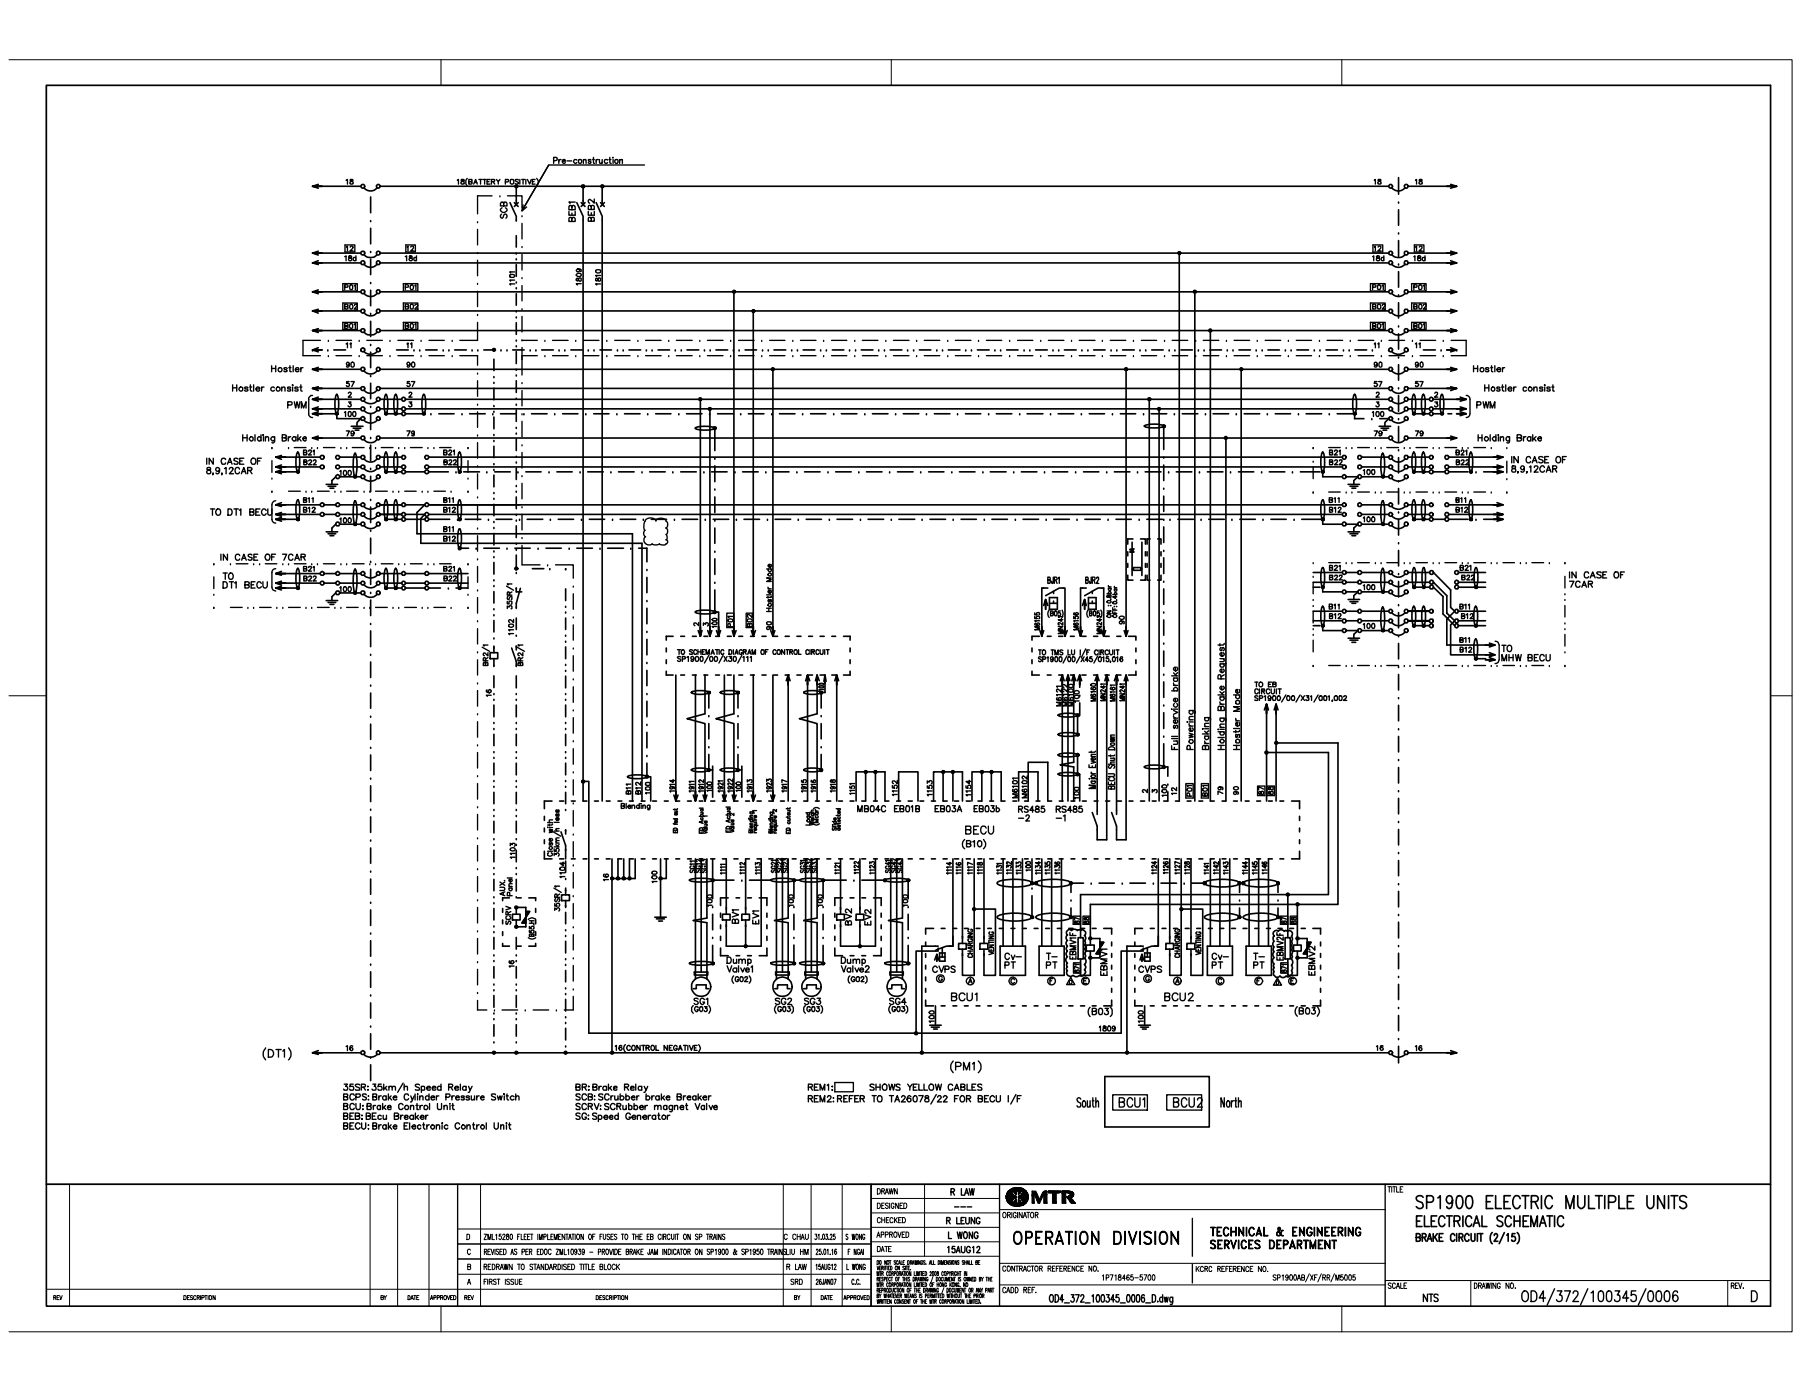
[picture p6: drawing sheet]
<svg xmlns="http://www.w3.org/2000/svg" width="279mm" height="216mm" viewBox="0 0 279 216" stroke-linecap="round" stroke-linejoin="round" font-family="sans-serif">
<defs><g id="words">
<g font-size="13.6">
<text x="160.2" y="146">-Nt</text>
<text x="173.7" y="146">~-</text>
<text x="192.7" y="146">&amp;t-,</text>
</g>
<g font-size="11.7">
<text x="103.2" y="108.5">~1~~1-·1·</text>
<text x="118" y="108.5">-I]Jl_;</text>
</g>
<text font-size="11.2" x="180.9" y="172.8">rnMI</text>
<text font-size="9.9" x="87.4" y="157.5">i</text>
<text font-size="8.7" x="167.8" y="123.8">JI</text>
<g font-size="7.9">
<text x="188.7" y="102.1">l</text>
<text x="76.3" y="116.5">i i</text>
<text x="76.3" y="135.2">i</text>
</g>
<text font-size="7.6" x="71.3" y="32.2">...</text>
<g font-size="7.5">
<text x="76.3" y="123.8">ii</text>
<text x="76.3" y="157.5">!-t· -.</text>
</g>
<g font-size="6.8">
<text x="143.5" y="157.5">l-</text>
<text x="147.7" y="157.5">---.--------~</text>
<text x="175.8" y="157.5">..</text>
<text x="178.3" y="157.5">-------------~</text>
</g>
<text font-size="6.7" x="131.7" y="123.8">ffilQffi]ffildJl</text>
<text font-size="6.6" x="184.2" y="112.4">j</text>
<text font-size="6.1" x="76.3" y="89.7">!</text>
<text font-size="5.9" x="212.5" y="52.2">-=--</text>
<text font-size="5.7" x="76.3" y="140.3">:~-., i:i·</text>
<g font-size="5.6">
<text x="32.9" y="95.2">•</text>
<text x="57.2" y="95.2">•</text>
<text x="159.9" y="95.2">p.~e</text>
<text x="131.7" y="135.2">n</text>
</g>
<g font-size="5.4">
<text x="110.6" y="89.7">!</text>
<text x="162.5" y="89.7">am aa</text>
<text x="180.3" y="89.7">!</text>
<text x="203.6" y="89.7">: -··-··:··-··-~··</text>
<text x="180.3" y="108.7">!</text>
<text x="109.7" y="116.5">!</text>
<text x="114.2" y="116.5">!</text>
<text x="127.1" y="116.5">!</text>
<text x="180.3" y="116.5">•</text>
<text x="88.3" y="135.2">1</text>
<text x="76.3" y="146">!:ij/1</text>
<text x="88.7" y="146">!</text>
</g>
<text font-size="5.3" x="42.6" y="95.8">··-··-··-·'-··-··-· .•! I1~r</text>
<g font-size="5.2">
<text x="41.8" y="73.7">!all:~ __</text>
<text x="72.3" y="73.7">.</text>
<text x="92.1" y="135.2">-_fill_l_i</text>
</g>
<g font-size="4.9">
<text x="204.8" y="71.1">~=-··-·:.</text>
<text x="103.1" y="81.7">!&quot;</text>
<text x="109.2" y="81.7">.</text>
</g>
<g font-size="4.8">
<text x="130.5" y="146">ii•~</text>
<text x="136.4" y="146">:</text>
<text x="127.2" y="150.6">l</text>
<text x="140.4" y="150.6">l</text>
<text x="143.4" y="150.6">,</text>
<text x="135" y="187.1">I&quot;&quot;&quot;'</text>
</g>
<text font-size="4.7" x="122.7" y="150.6">l.</text>
<g font-size="4.5">
<text x="107.1" y="157.5">,I</text>
<text x="120.4" y="157.5">th</text>
</g>
<text font-size="4.4" x="88.1" y="32.2">ffi'{ffl'</text>
<g font-size="4.2">
<text x="76.3" y="71.1">I . •</text>
<text x="203.6" y="71.1">:</text>
<text x="75.3" y="108.7">':</text>
<text x="79.8" y="108.7">:</text>
<text x="169.1" y="108.7">!</text>
<text x="189" y="108.7">j</text>
<text x="194.5" y="108.7">..,,._,...,_</text>
<text x="203.6" y="108.5">•</text>
<text x="87.5" y="146">!</text>
</g>
<text font-size="4.1" x="154.9" y="187.1">IOMTR</text>
<g font-size="4">
<text x="79.7" y="89.7">l~·-7</text>
<text x="118.8" y="89.7">l</text>
<text x="110.3" y="146.4">.,</text>
<text x="113" y="146.4">__</text>
</g>
<g font-size="3.9">
<text x="58.1" y="39.7">----fl</text>
<text x="57.2" y="86.3">I</text>
<text x="70.9" y="86.3">- ' . .</text>
<text x="175.1" y="123.8">_;J=IJ_aj!L~.-</text>
</g>
<g font-size="3.8">
<text x="224" y="80.3">::lllft::::::::</text>
<text x="175.2" y="86.3">+I,</text>
</g>
<g font-size="3.7">
<text x="57.2" y="33.2">I</text>
<text x="216.8" y="35.1">I</text>
<text x="57.2" y="38">I</text>
<text x="73.9" y="38.2">I</text>
<text x="79.9" y="77.1">·I</text>
<text x="110.7" y="77.1">•</text>
<text x="180.4" y="77.1">•</text>
<text x="203.6" y="77.1">.</text>
<text x="110.6" y="81.7">I . - .</text>
<text x="180.3" y="81.7">I.~.</text>
<text x="190.9" y="81.7">. - .</text>
<text x="208.9" y="81.7">..'&quot;'</text>
<text x="216.6" y="81.7">;·</text>
<text x="115.6" y="95.8">I</text>
<text x="73.9" y="99.5">I . -·</text>
<text x="103.1" y="99.5">,. --</text>
<text x="180.3" y="99.5">I</text>
<text x="203.4" y="99.5">~ - -</text>
<text x="226.4" y="99.5">.,,</text>
<text x="186.5" y="116.5">l</text>
<text x="188.8" y="116.5">l</text>
<text x="76.4" y="128.1">: :</text>
<text x="84.3" y="128.1">•~I</text>
<text x="104.3" y="128.1">:</text>
<text x="88.7" y="137.5">I</text>
<text x="93.5" y="137.5">-</text>
<text x="101" y="137.5">•</text>
<text x="106.8" y="137.5">•</text>
<text x="122.7" y="140.3">I</text>
<text x="127.1" y="140.3">,</text>
<text x="110.3" y="146">1:</text>
<text x="122.9" y="146">1 1:</text>
<text x="140.7" y="146">1 ,... _</text>
<text x="153.1" y="146">•</text>
<text x="88.8" y="150.6">1·</text>
<text x="106.8" y="150.6">• •</text>
</g>
<g font-size="3.6">
<text x="79.9" y="38.4">1!</text>
<text x="89.3" y="44.5">•</text>
<text x="92.2" y="44.5">!</text>
<text x="60.4" y="65.5">-</text>
<text x="64.8" y="65.5">-·</text>
<text x="71.5" y="65.5">&quot;Tl~-</text>
<text x="85.9" y="65.5">•</text>
<text x="95.5" y="65.5">•</text>
<text x="100.3" y="65.5">•</text>
<text x="110.5" y="65.5">,-</text>
<text x="114.8" y="65.5">•</text>
<text x="117" y="65.5">-</text>
<text x="124.3" y="65.5">•</text>
<text x="129.1" y="65.5">•</text>
<text x="134" y="65.5">•</text>
<text x="138.8" y="65.5">•</text>
<text x="143.5" y="65.5">•</text>
<text x="148.4" y="65.5">•</text>
<text x="153.2" y="65.5">•</text>
<text x="158" y="65.5">•</text>
<text x="162.8" y="65.5">•</text>
<text x="167.6" y="65.5">•</text>
<text x="172.4" y="65.5">•</text>
<text x="174.9" y="65.5">-:</text>
<text x="180.3" y="65.5">, •</text>
<text x="186.9" y="65.5">•</text>
<text x="191.6" y="65.5">•</text>
<text x="196.5" y="65.5">•</text>
<text x="201.3" y="65.5">•</text>
<text x="206.1" y="65.5">•</text>
<text x="212.7" y="65.5">'~ -</text>
<text x="180.3" y="112.4">I</text>
<text x="186.4" y="112.4">1</text>
</g>
<g font-size="3.5">
<text x="73.2" y="74.9">1</text>
<text x="75.3" y="73.7">.</text>
<text x="79.9" y="73.7">!·</text>
<text x="84.9" y="73.7">.</text>
<text x="89.7" y="73.7">.</text>
<text x="94.6" y="73.7">.</text>
<text x="99.4" y="73.7">.</text>
<text x="104.1" y="73.7">.</text>
<text x="115" y="73.7">-</text>
<text x="118.7" y="73.7">--·</text>
<text x="128.3" y="73.7">.</text>
<text x="133" y="73.7">.</text>
<text x="137.8" y="73.7">.</text>
<text x="142.7" y="73.7">.</text>
<text x="147.5" y="73.7">.</text>
<text x="152.3" y="73.7">.</text>
<text x="157" y="73.7">.</text>
<text x="161.9" y="73.7">.</text>
<text x="166.7" y="73.7">.</text>
<text x="171.5" y="73.7">·-.</text>
<text x="119.1" y="135.2">l</text>
<text x="137" y="135.2">1</text>
<text x="125" y="157.5">Ii</text>
<text x="138.3" y="157.5">IQ</text>
</g>
<g font-size="3.4">
<text x="215.3" y="55.5">~-:=·:~</text>
<text x="140.3" y="137.5">T</text>
</g>
<g font-size="3.3">
<text x="80.8" y="68.2">I</text>
<text x="160.6" y="135.2">~~!(-------~~~~-(~-~-</text>
</g>
<g font-size="3.2">
<text x="44.5" y="71.1">·-··-··:--:T:~-;·-··::..•</text>
<text x="110.5" y="99.5">1 - -</text>
<text x="118.1" y="99.5">-</text>
<text x="121.6" y="99.5">- - - - - .,</text>
<text x="162.4" y="99.5">-</text>
<text x="165.9" y="99.5">-</text>
<text x="169.5" y="99.5">-</text>
<text x="173.1" y="99.5">-</text>
<text x="140.3" y="140.3">!</text>
<text x="160" y="140.3">•</text>
</g>
<g font-size="3.1">
<text x="180" y="73.7">rr</text>
<text x="185.9" y="73.7">.</text>
<text x="190.8" y="73.7">.</text>
<text x="192.8" y="73.7">-·</text>
<text x="200.3" y="73.7">.</text>
<text x="206" y="77.1">=-~-·~j··-;··-··-· .</text>
<text x="214.2" y="73.7">•</text>
<text x="217.8" y="73.7">. __</text>
<text x="228.9" y="73.7">.</text>
<text x="79.6" y="86.3">:r •</text>
<text x="110.7" y="86.3">.</text>
<text x="242.7" y="90.5">l%....CASE</text>
<text x="76.4" y="137.5">ldl</text>
<text x="129.3" y="148.8">i.,,,.- -</text>
<text x="219.6" y="187.7">SP1900 ELECTRIC MULTIPLE UNITS</text>
<text x="155.6" y="193.1">ORl~;~RATION DIVISION</text>
</g>
<g font-size="3">
<text x="78.9" y="43">.I'</text>
<text x="76.4" y="112.4">I</text>
<text x="79.8" y="112.4">I</text>
<text x="109.8" y="112.4">•</text>
<text x="114.3" y="112.4">•</text>
<text x="127.2" y="112.4">•</text>
<text x="76.4" y="129.4">I</text>
<text x="79.8" y="129.4">I</text>
<text x="76.4" y="146.4">1~1-~</text>
<text x="76.4" y="151.3">I</text>
<text x="76.4" y="150.6">• 7~</text>
<text x="89.2" y="171.3">~~&quot;t..... -</text>
<text x="136" y="197.2">ur..</text>
</g>
<g font-size="2.9">
<text x="78.5" y="95.8">:1</text>
<text x="107.5" y="95.8">;</text>
<text x="112.6" y="95.8">i</text>
<text x="84.3" y="123.8">r-l·</text>
<text x="92.1" y="123.8">___i</text>
</g>
<g font-size="2.8">
<text x="52.1" y="51.2">.JILi</text>
<text x="171.7" y="95.8">iii</text>
<text x="180.4" y="95.8">•</text>
<text x="188.9" y="112.4">J'</text>
<text x="108.3" y="128.1">I-</text>
<text x="112.5" y="129.4">ii</text>
<text x="111.6" y="135.2">!</text>
<text x="113.7" y="135.2">-!</text>
<text x="117" y="135.2">i</text>
<text x="122.7" y="135.2">-I</text>
<text x="128.2" y="135.2">-!</text>
<text x="140.8" y="135.2">----1,~o)_</text>
<text x="111.6" y="140.3">r -</text>
<text x="118.3" y="140.3">,</text>
<text x="129.3" y="140.3">r -</text>
</g>
<g font-size="2.6">
<text x="48.2" y="47.8">---..T</text>
<text x="73.9" y="47.8">I</text>
<text x="79.8" y="47.8">1</text>
<text x="160" y="102.1">•11,~</text>
<text x="129.3" y="128.1">J</text>
<text x="74" y="157.5">L</text>
<text x="219.7" y="190.5">EI..EC1Rlc:AL SCHEMATIC</text>
</g>
<g font-size="2.5">
<text x="73.9" y="43">I</text>
<text x="73.9" y="71.1">I</text>
<text x="44.6" y="77.1">-:,;,;-&quot;&quot;'!'·-·~-··-··-..-.•.</text>
<text x="76.4" y="74.7">1</text>
<text x="76.4" y="77.1">:</text>
<text x="38.5" y="80.3">-f</text>
<text x="60.1" y="80.3">&quot;•</text>
<text x="204.8" y="80.3">&quot;&quot;''</text>
<text x="216.9" y="80.3">•</text>
<text x="74" y="89.7">j</text>
<text x="73.9" y="102.1">.SI,</text>
<text x="143" y="148.8">l'i!I</text>
</g>
<g font-size="2.4">
<text x="212.6" y="48.1">nn</text>
<text x="46.8" y="55.5">G:-=;,·:t- ·~-.-=.:·.~~--~-:-..:..:.-:-:::</text>
<text x="93.6" y="55.5">-:-:.:....-;~-::.:.=-.·.:.=-.::</text>
<text x="118.1" y="55.5">:·.=·.·=·:=.·:=··-=.:·:-=..:::-....:..::-...:..:-:-..:..:.-:--..:..:..---:-:.:....-;~-:·.:..=-.·~~</text>
<text x="185.8" y="55.5">••</text>
<text x="188.1" y="55.5">-:·.=:·=·:=.·:=·•-=.::</text>
<text x="112.4" y="128.1">I,</text>
</g>
<g font-size="2.3">
<text x="56.5" y="43">T</text>
<text x="80" y="51.2">j</text>
<text x="118.9" y="95.8">I</text>
<text x="87.6" y="152.5">I</text>
<text x="40.6" y="164.1">(DTI)</text>
<text x="189.3" y="172.8">Nri</text>
</g>
<g font-size="2.2">
<text x="48.2" y="29.3">--.JL.._,,.</text>
<text x="212.6" y="68.2">_L I</text>
<text x="31.9" y="73.7">a.s.12CAR</text>
<text x="231.5" y="73.7">_la.s.12CAR</text>
<text x="48.2" y="164.1">--.JL..</text>
<text x="187.8" y="193.1">~~w~~oM~~RING</text>
</g>
<g font-size="2.1">
<text x="200.3" y="124.7">7</text>
<text x="110.2" y="137.5">t-</text>
<text x="114.9" y="137.5">•</text>
<text x="132.3" y="137.5">•</text>
<text x="219.6" y="192.8">IIWCEaRC:ur(2/15)</text>
</g>
<g font-size="2">
<text x="48.2" y="39.7">----IL, •</text>
<text x="68.6" y="81.7">.., •. ·:</text>
<text x="79.9" y="81.7">;·.</text>
<text x="85.2" y="81.7">•</text>
<text x="94.9" y="81.7">•</text>
<text x="198.4" y="133.8">- .J</text>
<text x="76.4" y="148.8">•</text>
<text x="79.9" y="148.8">•</text>
<text x="111.6" y="148.8">..,,_ - .J</text>
<text x="135.3" y="148.8">.J</text>
</g>
<g font-size="1.9">
<text x="48.2" y="44.7">----EIIL, : .</text>
<text x="133.6" y="137.5">-i--</text>
<text x="76.4" y="154.6">:</text>
<text x="79.9" y="154.6">:</text>
<text x="87.6" y="154.6">: •</text>
<text x="109.8" y="154.6">I</text>
</g>
<g font-size="1.8">
<text x="62.4" y="44.7">11'1111</text>
<text x="216.9" y="45.5">1.11'1111</text>
<text x="62.4" y="51.2">1111</text>
<text x="159.9" y="108.5">~-1</text>
<text x="173.7" y="108.5">•_;</text>
<text x="118.8" y="146">:</text>
<text x="140.7" y="146.4">•b,-</text>
<text x="147.4" y="166.2">(PM1)</text>
<text x="147" y="194.6">1!111JG12</text>
</g>
<g font-size="1.7">
<text x="62.4" y="47.8">1111</text>
<text x="35.9" y="60.8">Hoatlwconllst ·-</text>
<text x="76.4" y="60.8">:</text>
<text x="213.2" y="60.8">';</text>
<text x="230.3" y="60.8">Hostlwconllst</text>
<text x="55.4" y="68.2">-- &quot;</text>
<text x="215.1" y="71.1">....:;-··::··~·,N CASE OF</text>
<text x="32.5" y="80.3">10 DTI</text>
<text x="79.3" y="102.1">\'S</text>
<text x="231.9" y="102.1">~10</text>
<text x="116" y="128.1">11•</text>
<text x="124.9" y="128.1">•</text>
<text x="144.6" y="150.6">C'IPS</text>
<text x="175.9" y="150.6">'C'IPS</text>
<text x="53.1" y="172.4">BCU:Brdce Control Unit</text>
<text x="53.2" y="169.8">36SR,J6km/h -</text>
<text x="89.1" y="173.8">~=--=-~• Val..,.</text>
<text x="125.3" y="171.2">REM2: REFER 10 TA2e078/22 Fllll BECU 1/F</text>
<text x="53.1" y="174.9">BEB:BEcu -</text>
<text x="53.1" y="175.4">BECU:Brake Electronic Control Unit</text>
<text x="146.8" y="190.1">RlEJNG</text>
<text x="147" y="192.4">L lllNG</text>
</g>
<g font-size="1.6">
<text x="217.8" y="28.9">--lL</text>
<text x="37.5" y="68.2">Holdng Brake</text>
<text x="229.2" y="68.2">Holcllng Brdce</text>
<text x="121.9" y="129.4">I</text>
<text x="129" y="129.4">•</text>
<text x="155.9" y="148.8">CY-</text>
<text x="162.3" y="148.8">T-</text>
<text x="188" y="148.8">CY-</text>
<text x="194.5" y="148.8">T-</text>
<text x="130.5" y="150.6">Va~</text>
<text x="155.8" y="150.6">PT</text>
<text x="162.3" y="150.6">PT</text>
<text x="188" y="150.6">PT</text>
<text x="194.4" y="150.6">PT</text>
<text x="95.3" y="163.1">111fOONTROLr&amp;A.'IM,)</text>
<text x="125.3" y="169.3">REM1:D</text>
<text x="134.8" y="169.3">SHOWS</text>
<text x="147.1" y="169.3">CABLES</text>
</g>
<g font-size="1.5">
<text x="84.3" y="129.4">I</text>
<text x="87.6" y="129.4">,.</text>
<text x="104.4" y="129.4">•</text>
<text x="108.3" y="129.4">iii</text>
<text x="149.7" y="129.4">BECU</text>
<text x="113.4" y="152.5">(111111)</text>
<text x="131.5" y="152.5">(111111)</text>
<text x="53.1" y="170.9">B&lt;PS:Brake C)tlnder PrHan SWltch</text>
<text x="136" y="201">11.r.n-'VF.fl.&quot;1'.f•</text>
<text x="155.6" y="201">CADD REF.</text>
<text x="215.4" y="201">SCALE</text>
</g>
<g font-size="1.4">
<text x="216" y="48.1">.I__.._</text>
<text x="44.3" y="64.2">- r ~</text>
<text x="73.9" y="64.2">••</text>
<text x="224.5" y="65.5">-...:J</text>
<text x="100" y="123.8">L</text>
<text x="106.5" y="123.8">_ _ _ _ _ _ _</text>
<text x="140.7" y="169.3">YEll.OW</text>
<text x="136.1" y="187.6">DESIGNED</text>
<text x="148" y="187.6">-</text>
<text x="72.5" y="194.7">C</text>
<text x="74.5" y="194.7">IREVISED~PEREDOCZML10939-PRO'l'IDEBF,,1,KEJAMINDICATORONSP1900&amp;SP1950Tlv\J~IUHMl25.01.16IFNQII IDA1E</text>
<text x="72.5" y="199.3">A</text>
<text x="75.1" y="199.3">FIRST ISSUE</text>
<text x="126.6" y="199.3">2M007</text>
<text x="132.2" y="199.3">CC.</text>
<text x="268.6" y="201">REV.</text>
</g>
<g font-size="1.3">
<text x="118.6" y="146.4">I • . ,</text>
<text x="130.6" y="146.4">__</text>
<text x="172.3" y="146.4">I</text>
<text x="172.3" y="148.8">I</text>
<text x="175.9" y="148.8">I</text>
<text x="204.8" y="148.8">I</text>
<text x="204.8" y="146.4">I</text>
<text x="143.3" y="152.5">I .</text>
<text x="143.5" y="154.6">I</text>
<text x="172.3" y="152.5">I</text>
<text x="172.3" y="154.6">I</text>
<text x="175.8" y="152.5">I .</text>
<text x="175.9" y="154.6">I</text>
<text x="204.8" y="152.5">I</text>
<text x="204.8" y="154.6">I</text>
<text x="123" y="192.4">CrLIIUl31.0J.2:ilSWONGIAPPROVED</text>
</g>
<g font-size="1.2">
<text x="74" y="68.2">•</text>
<text x="76.4" y="68.2">•</text>
<text x="79.9" y="68.2">•</text>
<text x="122.1" y="197.2">R LAW</text>
<text x="126.5" y="197.2">1~12</text>
<text x="131.4" y="197.2">LIIOIG</text>
<text x="140.8" y="197.2">-n--.i.lE</text>
<text x="155.6" y="197.2">CONTRACTOR REFERENCE NO.</text>
<text x="184.9" y="197.2">IKCRC REFERENCE NO.</text>
</g>
</g></defs>
<g fill="none" stroke="#000" stroke-width=".21">
<path d="M71 28l.2-.1v.7M71.6 27.9v.2l.5 .2v.2h-.5a.28 .28 0 0 1 0-.3 .28 .28 0 0 1 .4-.1l.1-.1-.1-.1zM72.5 27.7a.87 .87 0 0 0 0 1.1M72.8 28.2h.4v-.3h-.4v.7l.4-.1 .1-.2-.2-.1M73.5 28.6l.3-.7 .3 .7M73.7 28.3h.3M74.3 27.9h.5M74.6 27.9v.7M75 27.9h.5M75.2 27.9v.7M75.6 28.2h.3M76.1 27.9h-.5v.7h.5"/>
<path d="M76.3 28.2h.4l.1-.3h-.5v.7M76.5 28.2l.3 .4M77 27.9l.3 .3 .3-.3M77.3 28.2v.4M77.6 30.4h.1M77.9 33.2l-.2 .2v.3l.2 .2 .2-.1 .1-.4 .2-.2 .3 .2v.3l-.2 .2M77.9 32.3a.37 .37 0 0 0-.2 .4 .37 .37 0 0 0 .4 .3h.2a.37 .37 0 0 0 .4-.3 .37 .37 0 0 0-.3-.4M78.2 31.6l.1-.2h.3l.1 .2v.4h-1v-.4l.1-.2h.3l.1 .2v.4M78.4 28.2h.5v-.3h-.5v.7M78.8 30.4h2.2v1.9M80.5 27.9h-.1h-.4v.2l.5 .3v.1l-.2 .1-.3-.1M80.7 27.9v.7"/>
<path d="M81 27.9h.4M81 33.5h.1M81 39.5v2.4M81.2 27.9v.7M81.6 27.9v.7M81.9 27.9l.3 .7 .3-.7M82.6 28.2h.3M83.1 27.9h-.5v.7h.5M83.3 27.7a.76 .76 0 0 1 0 1.1M85.2 25.6l-4.2 7.1 .2-.9M85.9 24.9l.5-.1v-.3l-.5-.1v1M86.7 24.8v.6"/>
<path d="M87.1 24.8h-.2l-.2 .2M87.3 25h.5l-.2-.2a.28 .28 0 0 0-.3 .3 .28 .28 0 0 0 .4 .2l.1-.1M88 25h.7M89.5 24.8h-.3l-.2 .2 .3 .4 .2-.2M90.6 24.9v-.1h.3l.1 .6M90.6 24.8v.6M91.7 24.8h-.3v.2l.3 .1v.1l-.1 .2-.3-.2M92 24.8h.2M92.1 24.4v.8l.2 .2M92.5 24.8v.6M92.9 24.8h-.2l-.2 .2M93 24.8l.1 .5 .2 .1 .2-.2"/>
<path d="M93.5 24.8v.6M94.3 24.8h-.1a.3 .3 0 0 0-.4 .1 .3 .3 0 0 0 .1 .4 .3 .3 0 0 0 .4-.1M94.5 24.8h.3M94.7 24.4v.8l.2 .2M95.1 24.5l.1-.1zM95.2 24.8v.6M96.2 24.9l.1-.1h.3v.6M96.2 24.8v.6M100 25.6h-14.8l-4.2 7.1 .7-.6M213.1 39.8l.1-.1v.8M213.1 38h1.5v1.1h-1.5zM213.3 38.4l.2-.2v.7"/>
<path d="M213.3 28l.2-.1v.7M213.7 39.8v.2l.4 .1v.3h-.4v-.3l.4-.1v-.2l-.1-.1zM213.9 38.4l.1-.1a.22 .22 0 0 1 .2-.1 .22 .22 0 0 1 .1 .3l-.4 .4h.5M214 27.9v.2l.4 .2a.24 .24 0 0 1-.3 .3 .24 .24 0 0 1-.2-.3l.4-.3v-.1zM214.8 39.7v.8M219.5 39.8l.1-.1v.8M219.5 38h1.5v1.1h-1.5zM219.7 38.4l.2-.2v.7M220 39.8l.1 .2 .4 .1v.3h-.5v-.3l.5-.1v-.2l-.1-.1zM220.3 38.4v-.1a.22 .22 0 0 1 .3-.1 .22 .22 0 0 1 .1 .3l-.4 .4h.5M221.2 39.7v.8M42.2 57.2h.6"/>
<path d="M42.2 56.8v.9M42.8 56.8v.9M44.6 57.2l-.2-.1h-.3l.1 .3h.2l.2 .2-.2 .1-.3-.1M44.8 57.1h.4M45 56.8v.9h.2M45.5 56.8v.9M45.8 57.4h.6v-.3a.31 .31 0 0 0-.5 .1 .31 .31 0 0 0 .1 .4 .31 .31 0 0 0 .4 0M46.7 57.1v.6M47 57.1l-.3 .1v.2M49.7 52.8h-2.7v2.4M51 52.8h.1M52.2 52.8h2.4"/>
<path d="M54.2 59.2h-.4v.3a.26 .26 0 0 1 .4 .1 .26 .26 0 0 1-.1 .3 .26 .26 0 0 1-.3 0M54.2 56.5a.23 .23 0 0 1-.3 .2 .23 .23 0 0 1-.1-.4 .23 .23 0 0 1 .4 0v.2a.38 .38 0 0 1-.2 .5l-.2-.1M54.5 56.3l.2-.1a.37 .37 0 0 1 .3 .4 .37 .37 0 0 1-.4 .3zM54.5 59.2h.5l-.4 .8M55.8 52.8h.1M56.9 52.8h2.5M60.5 52.8h.1M61.8 52.8h2.4M63.6 59.2h-.4v.3a.28 .28 0 0 1 .4 0 .28 .28 0 0 1 0 .4 .28 .28 0 0 1-.4 0M63.6 56.5a.23 .23 0 0 1-.3 .2 .23 .23 0 0 1-.1-.4l.2-.1a.37 .37 0 0 1 .2 .4 .37 .37 0 0 1-.4 .3M63.9 59.2h.5l-.4 .8M63.9 56.3l.2-.1a.36 .36 0 0 1 .3 .4 .36 .36 0 0 1-.4 .3l-.1-.2z"/>
<path d="M65.4 52.8h.1M66.6 52.8h2.4M70.2 52.8h.1M74.1 44h.1M74.1 48.8h.1M74.1 57.9h.1M74.1 50v2.8h-2.7M74.1 59.1v2.4M79.9 44.1h-.8l.1 .1M81 52.7h.1M81 59.4h.1M81 44.3v2.4"/>
<path d="M81 55.2v3M81 52.8h2.4M84.6 52.8h.1M85.8 52.8h2.4M89.4 52.8h.1M90.6 52.8h2.4M94.2 52.8h.1M95.4 52.8h2.4M99 52.8h.1M100.2 52.8h2.4M103.8 52.8h.1M105 52.8h2.4"/>
<path d="M108.6 52.8h.1M109.8 52.8h2.4M113.4 52.8h.1M114.6 52.8h2.5M114.6 55.2h2.5M118.2 52.8h.1M119.5 52.8h2.3M123.1 52.8h.1M124.2 52.8h2.5M127.8 52.8h.1M129.1 52.8h2.3M132.7 52.8h.1"/>
<path d="M133.9 52.8h2.4M137.5 52.8h.1M138.7 52.8h2.4M142.3 52.8h.1M143.5 52.8h2.4M147.1 52.8h.1M148.3 52.8h2.4M151.9 52.8h.1M153.1 52.8h2.4M156.7 52.8h.1M157.9 52.8h2.4M161.5 52.8h.1"/>
<path d="M162.7 52.8h2.4M166.3 52.8h.1M167.5 52.8h2.5M171.1 52.8h.1M172.3 52.8h2.5M175.9 52.8h.1M177.2 52.8h2.3M180.8 52.8h.1M181.9 52.8h2.5M185.6 52.8h.1M186.8 52.8h2.4M186.8 55.2h2.4"/>
<path d="M190.4 52.8h.1M191.6 52.8h2.4M195.2 52.8h.1M196.4 52.8h2.4M200 52.8h.1M201.2 52.8h2.4M204.8 52.8h.1M206 52.8h2.4M209.6 52.8h.1M212.7 44h2.3v1.2h-2.3zM213.1 44.6h.4v-.3l-.4-.1v.8M213.3 53.4l.2-.2v.8"/>
<path d="M213.8 56.5a.23 .23 0 0 1-.3 .2 .23 .23 0 0 1-.1-.4 .23 .23 0 0 1 .3 0l.1 .2a.38 .38 0 0 1-.2 .5l-.3-.1M213.9 53.4l.1-.2v.8M213.9 44.2a.35 .35 0 0 1 .4 .4 .35 .35 0 0 1-.4 .3l-.1-.1zM214.1 56.3l.1-.1a.41 .41 0 0 1 .3 .4 .41 .41 0 0 1-.3 .4l-.1-.1-.1-.2zM214.5 44.4l.2-.2v.8M214.8 40h-.1a.24 .24 0 0 0-.3 .1 .24 .24 0 0 0 .1 .3 .24 .24 0 0 0 .3-.1M219.1 47h2.3v1.2h-2.3M220.1 59.2h-.3l-.1 .3a.29 .29 0 0 1 .4 0 .29 .29 0 0 1 0 .4 .29 .29 0 0 1-.4 0M220.2 56.5a.23 .23 0 0 1-.3 .2 .23 .23 0 0 1-.1-.4 .23 .23 0 0 1 .3 0l.1 .2a.38 .38 0 0 1-.2 .5l-.3-.1M220.4 59.2h.5l-.3 .8M220.5 56.3l.1-.1a.41 .41 0 0 1 .3 .4 .41 .41 0 0 1-.3 .4l-.1-.1-.1-.2zM221.2 40a.24 .24 0 0 0-.4 0 .24 .24 0 0 0 0 .4 .24 .24 0 0 0 .4-.1"/>
<path d="M228.7 56.8v.9M228.7 57.2h.7M229.4 56.8v.9M231.1 57.2l-.2-.1h-.3l.1 .3h.3l.1 .2-.2 .1-.3-.1M231.4 57.1h.3M231.5 56.8v.7l.2 .2M232 56.8v.9M232.4 57.4h.5v-.3a.31 .31 0 0 0-.5 .1 .31 .31 0 0 0 .1 .4 .31 .31 0 0 0 .4 0M233.2 57.1v.6M233.6 57.1h-.3l-.1 .3M32.1 71.1v1M33.1 71.1v1l-.6-1v1"/>
<path d="M35 71.3a.35 .35 0 0 0-.4-.2 .35 .35 0 0 0-.3 .4v.2a.35 .35 0 0 0 .3 .3 .35 .35 0 0 0 .4-.2M35.3 72.1l.4-1 .3 1M37 71.2l-.3-.1-.4 .1v.3l.7 .3-.2 .3h-.4l-.1-.2M37.2 71.5h.4M37.8 71.1h-.6v1M39 71.2l.2-.1a.47 .47 0 0 1 .5 .5 .47 .47 0 0 1-.5 .5l-.3-.4zM40 71.5h.3M40.6 71.1h-.6v1M42.2 76.2h.1M44.7 62.9l.6-.1v-.4h-.6v.9M45.7 62.4l.2 .9 .2-.9 .3 .9 .2-.9M46.8 63.3v-.9l.3 .9 .4-.9v.9"/>
<path d="M47.1 79.1l.5-.1v-.1l-.1-.2h-.4v.8h.4l.1-.1v-.2l-.1-.1M47.9 78.9l.1-.2v.8M48.5 78.9l.1-.2 .3 .2-.5 .6h.5M48.5 61.4a.58 .58 0 0 0-.6 .6v2.2a.58 .58 0 0 0 .6 .6M53.8 66.9h.4l-.3 .7M54.1 61a.22 .22 0 0 1 .2-.1 .22 .22 0 0 1 .2 .3l-.4 .4h.5M54.1 62.4h.4l-.2 .3a.26 .26 0 0 1 .2 .2 .26 .26 0 0 1-.3 .3l-.2-.2M54.9 67.1a.24 .24 0 0 1-.2 .3 .24 .24 0 0 1-.2-.3 .24 .24 0 0 1 .2-.2 .37 .37 0 0 1 .3 .4 .37 .37 0 0 1-.4 .3l-.1-.1M63.2 66.9h.5l-.4 .7M63.5 61a.21 .21 0 0 1 .2-.1 .21 .21 0 0 1 .2 .2l-.4 .5h.5M63.5 62.4h.4l-.2 .3h.1a.26 .26 0 0 1 .1 .3 .26 .26 0 0 1-.4 .1l-.1-.1M64.3 67.1v.2a.24 .24 0 0 1-.3 0 .24 .24 0 0 1-.1-.3 .24 .24 0 0 1 .4-.1v.7h-.2l-.2-.1"/>
<path d="M68.9 79.1l.5-.1v-.2l-.2-.1h-.3v.8l.5-.1v-.2l-.2-.1M69.6 78.9l.2-.2v.8M70.2 78.9l.2-.2 .3 .2-.5 .6h.5M74.1 78.4v2.3M81 78.7h.1M81 60.6v2.4M81 79.8v2.5M203.8 72.5v1.8M211.6 73l.2-.1v.8M212.3 72.9a.39 .39 0 0 1 .4 .3 .39 .39 0 0 1-.3 .5l-.2-.4zM213 72.9a.39 .39 0 0 1 .5 .3 .39 .39 0 0 1-.3 .5l-.3-.2v-.2zM219.7 66.9h.5l-.4 .7"/>
<path d="M220.9 67.1v.2a.24 .24 0 0 1-.4 0 .24 .24 0 0 1 0-.4 .36 .36 0 0 1 .4 .4 .36 .36 0 0 1-.3 .3l-.1-.1M222.7 62.4h.4l-.2 .3a.26 .26 0 0 1 .2 .4 .26 .26 0 0 1-.4-.1M222.7 61h.1a.22 .22 0 0 1 .2-.1 .22 .22 0 0 1 .1 .3l-.4 .4h.5M226.1 71.7h.4l.1-.2-.1-.1h-.4v.7h.4l.1-.2-.2-.2M226.8 71.5h.1a.22 .22 0 0 1 .2-.1 .22 .22 0 0 1 .1 .3l-.4 .4h.5M227.5 71.5l.2-.1h.1l.2 .2-.5 .5h.5M227.6 61.4a.58 .58 0 0 1 .6 .6v2.2M229.2 62.9l.6-.1v-.4h-.6v.9M230.2 62.4l.2 .9 .2-.9 .3 .9 .2-.9M231.3 63.3v-.9l.3 .9 .4-.9v.9M33.2 87.5h.1M33.2 89.5v1.9"/>
<path d="M34.3 86v1M34.6 90.3h.4a.54 .54 0 0 1 .3 .5 .54 .54 0 0 1-.3 .5h-.4zM34.6 88.9h.7M35 88.9v1M35.3 86v1l-.6-1v1M35.6 90.3h.6M35.6 89a.46 .46 0 0 1 .6 .4 .46 .46 0 0 1-.6 .5l-.1-.4zM35.8 87.5h.1M35.8 94.3h1.8M35.9 90.3v1M36.4 90.5l.3-.2v1M36.7 87.5h1.8"/>
<path d="M37.2 86.2v-.1a.42 .42 0 0 0-.7 .4 .42 .42 0 0 0 .7 .3v-.1M37.5 87l.3-1 .4 1M37.6 86.7h.5M38 90.8l.6-.1 .1-.2-.3-.2h-.4v1l.6-.1 .1-.2-.3-.2M38.5 94.3h.1M39 90.8h.4M39.1 86.1l-.2-.1-.4 .1v.2l.2 .1 .4 .2-.1 .3-.3 .1-.2-.2M39.4 87.5h.1M39.4 94.3h.1M39.4 86.4h.4M39.6 90.3h-.6v1h.6M40 86h-.6v1h.6"/>
<path d="M40.3 87.5h.1M40.3 94.3h1.8M40.6 90.6a.34 .34 0 0 0-.4-.3 .34 .34 0 0 0-.3 .4 .39 .39 0 0 0 .1 .5 .39 .39 0 0 0 .6-.1M40.8 90.3v.7l.3 .3 .2-.1 .2-.2v-.7M41.2 87.5h1.8M41.2 86.1a.43 .43 0 0 1 .6 .1 .43 .43 0 0 1 0 .6 .43 .43 0 0 1-.6 0l-.1-.2zM42.2 86.4h.3M42.2 80.6a.58 .58 0 0 0 .6 .6M42.8 86h-.6v1M42.8 88.3a.58 .58 0 0 0-.6 .6v2.2M43.9 86h.6l-.4 1M43.9 87.5h.1"/>
<path d="M44.8 87.5h.1M45.5 86.2l-.1-.1a.42 .42 0 0 0-.6 .4 .42 .42 0 0 0 .6 .3l.1-.1M45.7 87.5h1.8M45.8 87l.3-1 .4 1M45.9 86.7h.5M46.7 86.4h.6l.1-.3-.7-.1v1M47.1 86.4l.3 .6M47.1 88.3l.4-.1 .1-.2-.5-.1v.7h.5v-.2l-.1-.1M47.2 89.8l.4-.1 .1-.2-.2-.1h-.3v.8l.5-.2-.1-.2h-.1M47.9 89.6a.22 .22 0 0 1 .3-.2 .22 .22 0 0 1 .1 .3l-.4 .5h.5M47.9 88.1a.22 .22 0 0 1 .2-.2 .22 .22 0 0 1 .2 .2l-.4 .5h.4M48.4 87.5h.1"/>
<path d="M48.6 88.1l.2-.2v.7M48.6 89.6l.2-.2 .3 .1-.1 .3-.4 .4h.5M49.3 87.5h.1M50.2 87.5h1.8M52.7 80.6l.2-.2v.8M52.9 87.5h.1M53.4 80.4a.35 .35 0 0 1 .4 .4 .35 .35 0 0 1-.4 .3l-.1-.3zM53.8 87.5h.1M54.1 80.4a.34 .34 0 0 1 .4 .4 .34 .34 0 0 1-.4 .3l-.1-.3zM54.7 87.5h1.8M59.2 87.5h1.8M61.9 87.5h.1"/>
<path d="M62.8 87.5h.1M63.7 87.5h1.8M66.4 87.5h.1M67.4 87.5h.1M68.2 87.5h1.8M68.9 83.6l.5-.1v-.2l-.5-.1v.8h.4l.1-.3-.2-.1M68.9 88.3l.4-.1v-.2l-.4-.1v.7h.4l.1-.2-.2-.1M68.9 89.8l.5-.1v-.2l-.2-.1h-.3v.8l.5-.2v-.2h-.2M69.6 83.4l.2-.2v.8M69.7 88.1a.22 .22 0 0 1 .2-.2 .22 .22 0 0 1 .2 .2l-.5 .5h.5M69.7 89.6v-.1a.21 .21 0 0 1 .3 0 .21 .21 0 0 1 0 .3l-.4 .4h.5M70.4 88.1l.1-.2v.7"/>
<path d="M70.4 89.6l.1-.2 .3 .1-.1 .3-.3 .4h.5M81 83.4h.1M81 84.7v3M89 95.8h.1M89 92.2v2.4M89 97v2.4M100.2 80.9a.96 .96 0 0 1 1.6 0M100.2 80.9a1.37 1.37 0 0 0-.1 1.4 .63 .63 0 0 0 .1 1 .75 .75 0 0 0 0 1 .75 .75 0 0 0 1 .1l.6 .2 .6-.2a.72 .72 0 0 0 .7 .2 .72 .72 0 0 0 .5-.6l-.2-.2a.56 .56 0 0 0 0-.8M110.5 96.1a.46 .46 0 0 1 .8 .1 .47 .47 0 0 1-.8-.1zM112.8 97.4v-2.2h1.1v2.2M115.8 97.4v-2.2h1.1v2.2M119 92.3h.7"/>
<path d="M119.2 92.6v.2M119.2 91.4h.5M119.2 91.1l.1 .3h.2M119.3 93l-.1 .2 .1 .3 .2-.4h.2l-.1 .4M119.6 91.7a.23 .23 0 0 1 .1 .3 .23 .23 0 0 1-.4 0 .23 .23 0 0 1 .1-.3h.1v.4M119.7 92.5v.2h-.7M203.8 94h.1M203.8 93h.1M203.8 90.4v1.8M203.8 94.9v1.8M203.8 99.4v1.8M206.3 94.1h.5v-.2l-.1-.1h-.4v.7l.5-.1v-.1l-.1-.2"/>
<path d="M206.4 95.6h.4v-.3l-.4-.1v.8h.4v-.3l-.1-.1M207.1 93.9l.2-.1v.7M207.1 95.4l.2-.2v.8M207.7 93.9l.2-.1v.7M207.7 95.5l.2-.3 .2 .1 .1 .2-.5 .5h.5M211.6 96.9l.2-.1v.7M212.3 96.8a.34 .34 0 0 1 .4 .4 .34 .34 0 0 1-.4 .3l-.1-.3zM213 96.8a.37 .37 0 0 1 .4 .3 .37 .37 0 0 1-.2 .4h-.2l-.1-.3zM226.6 94.1h.5v-.3h-.2h-.3v.7l.5-.1v-.2l-.2-.1M226.9 95.6h.4l.1-.1-.1-.2-.4-.1v.8h.4l.1-.2-.2-.2M227.3 93.9l.2-.1v.7M227.6 95.4l.2-.2v.8"/>
<path d="M227.9 93.9l.2-.1v.7M228.2 95.5a.23 .23 0 0 1 .3-.3 .23 .23 0 0 1 .2 .3l-.5 .5h.5M232.1 99.5a.58 .58 0 0 1 .6 .6v2.3a.58 .58 0 0 1-.6 .6M233.3 87.3h1.8M236 87.3h.1M236.9 87.3h.1M237.8 87.3h1.8M240.5 87.3h.1M242.9 92.2h.1M242.9 93h.1M242.9 96.7h.1M242.9 97.6h.1"/>
<path d="M242.9 94v1.8M242.9 98.5v1.8M250.7 88.8a.46 .46 0 0 1 .6 .4 .46 .46 0 0 1-.6 .5l-.2-.3zM251.5 89.2h.4M252.1 88.8h-.6v.9M74.1 102.4v2.4M80.8 103l.1-.2h.2l.1 .2v.3h-.8l.1-.5h.2l.1 .5M89 100.6h.1M89 105.4h.1M89 110.2h.1M89 115h.1M89 119.8h.1"/>
<path d="M89 101.8v2.4M89 106.6v2.4M89 111.4v2.4M89 116.2v2.4M164.8 106.5h-.8l.1 .2M164.8 109h-.8l.8 .3-.8 .3h.8M165.7 109h-.8l.8 .3-.8 .3h.8M165.7 106.2v.5l-.6-.4a.21 .21 0 0 0-.2 .2 .21 .21 0 0 0 .2 .2M165.8 106.4a.4 .4 0 0 1 .5-.2 .4 .4 0 0 1 .3 .4l-.4 .1h-.2zM166.6 109h-.8l.8 .3-.8 .3h.8M170.9 107.7h.7l-.7 .4h.7M171.3 106.4v.4l-.4-.2h.7"/>
<path d="M171.6 107v.4l-.6-.3h-.1v.3h.1M171.6 106.2h-.7l.1 .1M171.6 108.3h-.7l.7 .2-.7 .3h.7M172.4 114.6l.6 .1-.6 .2 .6 .1-.6 .1M172.4 114.4h.6M172.5 107.8l-.2 .1a.42 .42 0 0 0 .4 .2 .42 .42 0 0 0 .4-.2 .24 .24 0 0 0-.3-.2 .24 .24 0 0 0-.2 .3l.2 .1M172.5 106.7l-.2 .1a.37 .37 0 0 0 .4 .3 .37 .37 0 0 0 .4-.3 .24 .24 0 0 0-.3-.1 .24 .24 0 0 0-.2 .3l.2 .1M173 114.1h-.6v.2l.2 .1M173.1 108.3h-.8l.8 .2-.8 .3h.8M173.1 107.4h-.8l.2 .1M173.1 106.3h-.8l.2 .2M174.3 106.4v.4l-.5-.2h.8"/>
<path d="M174.6 106.2h-.8l.2 .1M184.7 116.3v-.6h-.4l-.1 .6h1M191.5 115.7h.9M191.5 107.9h.9M191.5 116.3h.9M191.8 113.4v.3M191.9 114h-.1v.4h.2l.2-.4h.2l-.1 .5M191.9 107.9h-.1a.34 .34 0 0 0 .1 .5 .34 .34 0 0 0 .5-.1 .34 .34 0 0 0-.1-.4M191.9 115.7v.6M192.3 107l.1 .1a.33 .33 0 0 1-.3 .5 .33 .33 0 0 1-.3-.5l.3-.1v.6M192.4 113.3v.2l-.2 .1h-.7M194.8 105.9h.4"/>
<path d="M195 105.9v.7M196.9 106.2h.3M197.4 105.9h-.5v.7h.5M197.6 106.2h.4v-.3h-.4v.7h.4l.1-.3-.2-.1M203.8 103.3h.1M206.2 103.3h1.8M209 103.3h.1M209.8 103.3h.1M210.7 103.3h1.9M213.5 103.3h.1M214.4 103.3h.1M215.3 103.3h1.8"/>
<path d="M218 103.3h.1M218.9 103.3h.1M219.8 103.3h1.8M222.5 103.3h.1M223.4 103.3h.1M224.3 103.3h1.8M227 103.3h.1M227.9 103.3h.1M228.8 103.3h1.8M231.5 103.3h.1M232.4 103.3h.1M233.1 100.2h.7"/>
<path d="M233.3 103.3h1.8M233.4 100.2v.9M234 100.3a.42 .42 0 0 1 .6 0 .42 .42 0 0 1 0 .6 .35 .35 0 0 1-.4 .2 .35 .35 0 0 1-.3-.3zM235.2 101.6l.3 1 .2-1 .2 1 .2-1M236 103.3h.1M236.9 103.3h.1M237.2 102.1l.5-.1 .1-.1-.1-.3h-.5v1l.6-.1v-.3l-.2-.1M237.8 103.3h1.8M238.2 102.1h.3M238.8 101.6h-.6v1h.6M239.7 101.9l-.2-.3a.47 .47 0 0 0-.5 .5 .47 .47 0 0 0 .6 .4l.1-.1M240 101.6v.7l.1 .2 .2 .1 .3-.2v-.8"/>
<path d="M240.5 103.3h.1M242.9 101.2h.1M242.9 103.3h.1M74.1 120.4h.1M74.1 125.2h.1M74.1 139.7h.1M74.1 121.6v2.4M74.1 126.4v2.4M74.1 136.1v2.3M85 132.1h.8M85.2 132.4a.26 .26 0 0 0-.2 .3 .26 .26 0 0 0 .3 .2 .32 .32 0 0 0 .4-.1 .32 .32 0 0 0-.1-.4M85.3 130.8v.3h.1l.1-.3h.2l.1 .3-.2 .1"/>
<path d="M85.6 130.1a.24 .24 0 0 1 .1 .4 .24 .24 0 0 1-.3 0 .24 .24 0 0 1 0-.4v.5M85.9 129.1l1.1 .7M86 132.8v-.4l.4 .2v-.1a.26 .26 0 0 1 .3 0 .26 .26 0 0 1 0 .4M86 131.7v.4h.4a.27 .27 0 0 1 0-.4 .27 .27 0 0 1 .4 .1 .27 .27 0 0 1-.1 .4M86 131.4h.8M86.3 131.1l.4 .3M86.3 130.9h.5M86.8 131.1l-.3 .2M86.8 130.5l-.5 .1 .1 .3M86.8 130h-.4l-.1 .2 .1 .3M87.4 133.8v.6l-.5-.4h.8M96.4 125.1l.5-.1v-.2l-.1-.1h-.4v.8l.5-.1v-.2l-.1-.1"/>
<path d="M97.2 124.7v.8M97.5 125.2h.4a.25 .25 0 0 0-.4-.1 .25 .25 0 0 0 0 .4 .25 .25 0 0 0 .4-.2M98.1 125.1l.2-.1h.2v.5M98.1 125v.5M99.1 122.9l.1-.2 .2 .2v.3h-.7l.1-.4h.2l.1 .4M99.2 125.1a.25 .25 0 0 0-.4-.1 .25 .25 0 0 0 0 .4 .25 .25 0 0 0 .4-.1M99.2 124.7v.8M99.4 122.3h-.7l.1 .2M99.4 121.4v.5l-.4-.4h-.2l-.1 .2 .1 .2M99.5 125v.5M99.5 124.8h.1M99.8 125.1l.1-.1h.2l.1 .5"/>
<path d="M99.8 125v.5M100.2 122.3a.37 .37 0 0 1 .5-.2 .37 .37 0 0 1 .2 .5 .38 .38 0 0 1-.5 .1 .38 .38 0 0 1-.2-.4zM100.2 121.5h.6l.1 .1a.38 .38 0 0 1-.3 .3 .38 .38 0 0 1-.4-.2zM100.9 125l-.1 .6h-.3M100.9 125.1a.23 .23 0 0 0-.4-.1 .23 .23 0 0 0 0 .4 .23 .23 0 0 0 .4-.1M104.2 122.1a.2 .2 0 0 1 .2 .2 .2 .2 0 0 1-.2 .2l-.2-.2a.43 .43 0 0 1 .7 0l-.1 .1M104.5 121v.5l-.5-.3h.7M104.7 122.8h-.7l.1 .1M104.7 121.8h-.7l.1 .1M107.2 122.1l.2 .2a.23 .23 0 0 1-.2 .2 .23 .23 0 0 1-.2-.2 .47 .47 0 0 1 .7 0l-.1 .1M107.7 122.8h-.7l.1 .1M107.7 121.8h-.7l.1 .1"/>
<path d="M107.7 121.3h-.7l.1 .2M108.7 122.1l.2 .1a.24 .24 0 0 1-.1 .3 .24 .24 0 0 1-.3-.2 .43 .43 0 0 1 .7 0l-.1 .1M108.9 133.7v-.3l.3 .2a.24 .24 0 0 1 .3-.2 .24 .24 0 0 1 .1 .4h-.1M109 135v.4a.32 .32 0 0 0 .4-.3h.2l.1 .2-.1 .1M109.1 134.4a.24 .24 0 0 0-.2 .3 .24 .24 0 0 0 .3 .2h.2a.24 .24 0 0 0 .3-.3 .24 .24 0 0 0-.3-.2v.2M109.2 121v.5l-.6-.5-.1 .3 .2 .1M109.2 122.8h-.7l.1 .1M109.2 121.8h-.7l.1 .1M109.7 134.1h-.8l.2 .1M109.8 122h.4l.3 .1a.41 .41 0 0 1-.4 .3 .41 .41 0 0 1-.4-.3zM109.8 121.5l.4-.1 .3 .1a.41 .41 0 0 1-.4 .3 .41 .41 0 0 1-.4-.3zM109.8 139.7l.4-.1 .3 .1v.1a.37 .37 0 0 1-.4 .3 .37 .37 0 0 1-.3-.4z"/>
<path d="M109.8 139l.4-.1 .3 .2a.36 .36 0 0 1-.4 .3 .36 .36 0 0 1-.3-.4zM110.5 122.7h-.8l.2 .1M111.7 122.1l.3 .2a.24 .24 0 0 1-.3 .2 .24 .24 0 0 1-.2-.3l.6-.1 .1 .2-.1 .1M112.2 122.8h-.7l.1 .1M112.2 121.5v.4l-.4-.4h-.3v.3l.1 .1M112.2 121.2h-.7l.1 .1M112.7 125.3h.6M112.9 125.4h.4M113 125.4a.18 .18 0 0 0 0 .3 .18 .18 0 0 0 .2 0 .18 .18 0 0 0 0-.3M113.2 122.1a.2 .2 0 0 1 .3 .2 .2 .2 0 0 1-.3 .2l-.2-.2a.43 .43 0 0 1 .7 0l-.1 .1M113.7 122.8h-.7l.2 .1M113.7 121.5v.4l-.4-.4h-.2l-.1 .3 .2 .1"/>
<path d="M113.7 120.9v.4l-.4-.4h-.2l-.1 .3 .2 .1M114.3 122a.38 .38 0 0 1 .4-.1 .38 .38 0 0 1 .3 .4h-.6l-.1-.1zM114.3 121.5a.38 .38 0 0 1 .4-.2 .38 .38 0 0 1 .3 .4l-.6 .1-.1-.2zM115 122.7h-.7l.1 .1M116 121.4v-.4l.2 .2a.24 .24 0 0 1 .4-.2 .25 .25 0 0 1 0 .5M116.2 122.1a.2 .2 0 0 1 .3 .2 .2 .2 0 0 1-.3 .2l-.2-.2a.43 .43 0 0 1 .8 0l-.2 .1M116.4 126h.5l.2 .2-.1 .1M116.5 129l.2-.1h.1v.3h-.6v-.3h.1h.2v.3M116.5 126a.19 .19 0 0 0 .1 .3 .19 .19 0 0 0 .2-.1v-.2M116.8 122.8h-.8l.1 .1M116.8 121.8h-.8l.1 .1M117.1 129l.1 .2"/>
<path d="M117.1 129.2h.3M117.3 128.6l.1 .1a.19 .19 0 0 1-.2 .2 .19 .19 0 0 1-.1-.3h.1v.3M117.4 125.8h-.6l.2 .2M119 121.3v-.4l.3 .2a.22 .22 0 0 1 .3-.2 .22 .22 0 0 1 0 .4M119.3 122.1l.2 .2a.23 .23 0 0 1-.3 .2 .23 .23 0 0 1-.2-.2 .47 .47 0 0 1 .8 0l-.2 .1M119.3 128.7h.7M119.5 126.1h.5l.1 .2M119.6 129v-.1l.4 .1v.3h-.7l.1-.4h.2v.4M119.6 126.1l-.1 .1a.2 .2 0 0 0 .3 .2 .2 .2 0 0 0 .1-.3M119.8 122.8h-.8l.1 .1M119.8 121.5v.4l-.5-.4h-.3v.3l.2 .1M120.1 129.1l.2 .2"/>
<path d="M120.1 129.3h.4M120.4 128.7h.1a.19 .19 0 0 1-.2 .2 .19 .19 0 0 1-.2-.2h.2v.2M120.5 125.6v.4l-.4-.4-.1 .3 .1 .1M120.7 135a.2 .2 0 0 0-.1 .3 .2 .2 0 0 0 .3 0l.2-.3h.2h.1l-.1 .4M120.8 134.4l-.2 .1a.38 .38 0 0 0 .4 .4 .38 .38 0 0 0 .4-.4l-.3-.1v.1M121.4 133.8v.4l-.6-.4-.2 .3 .2 .1M121.4 133.2v.4l-.6-.3-.2 .2 .2 .1M121.5 133.6v-.3l.3 .2a.22 .22 0 0 1 .3-.2 .22 .22 0 0 1 .1 .3h-.1M121.6 122.1l.2 .1a.24 .24 0 0 1-.1 .3 .24 .24 0 0 1-.3-.2 .43 .43 0 0 1 .7 0l-.1 .1M121.6 135a.2 .2 0 0 0 0 .3 .2 .2 0 0 0 .3 0l.1-.2 .2-.1 .1 .2-.1 .2M121.7 134.4a.22 .22 0 0 0-.2 .3 .22 .22 0 0 0 .3 .1h.2a.22 .22 0 0 0 .3-.2 .22 .22 0 0 0-.3-.2v.2M122.1 121.3l-.7-.3v.5"/>
<path d="M122.1 122.8h-.7l.1 .1M122.1 121.8h-.7l.1 .1M122.3 125.8h.3M122.3 125.4v.2M122.3 133.8v.4l-.4-.3a.21 .21 0 0 0-.3 0 .21 .21 0 0 0 .1 .3M122.6 125.8v.2l-.3 .1M122.6 125.3v.2h-.6M124.4 121.1v.3h.4a.22 .22 0 0 1 0-.3 .22 .22 0 0 1 .3 0 .22 .22 0 0 1-.1 .4M124.7 122.1a.2 .2 0 0 1 .2 .2 .2 .2 0 0 1-.3 .2l-.2-.2a.43 .43 0 0 1 .8 0l-.1 .1M125.1 126.2h.6M125.2 122.8h-.8l.1 .1M125.2 121.8h-.8l.1 .1"/>
<path d="M125.2 134.2v-.3l.2 .1a.22 .22 0 0 1 .4-.1 .22 .22 0 0 1-.1 .3M125.3 135l-.1 .1 .1 .3 .5-.4 .1 .2-.1 .2M125.3 126.2a.2 .2 0 0 0 0 .2 .2 .2 0 0 0 .3 0 .2 .2 0 0 0 0-.2M125.3 134.4a.22 .22 0 0 0-.1 .3 .22 .22 0 0 0 .2 .1h.2a.22 .22 0 0 0 .3-.2 .22 .22 0 0 0-.3-.2v.2M125.7 126.1h.6M125.7 127.5l.6 .1-.6 .2 .6 .1-.6 .2M125.9 133.3v.3l-.5-.3h-.2v.3h.1M125.9 126.3h.5l.1 .1v.1M125.9 126.8h.4M126 121.1h-.1a.38 .38 0 0 0 .3 .4 .38 .38 0 0 0 .5-.2l-.3-.3-.1 .1-.1 .2 .2 .2M126 126.3a.19 .19 0 0 0 0 .3 .19 .19 0 0 0 .3 0 .19 .19 0 0 0-.1-.3M126.1 134.2v-.3l.2 .2a.21 .21 0 0 1 .3-.2 .21 .21 0 0 1 .1 .3"/>
<path d="M126.1 133.6v-.3l.2 .2a.21 .21 0 0 1 .3-.2 .21 .21 0 0 1 .1 .4M126.2 122.1a.2 .2 0 0 1 .2 .2 .2 .2 0 0 1-.3 .2l-.2-.2a.43 .43 0 0 1 .8 0l-.2 .1M126.2 135l-.1 .1 .1 .3h.1l.2-.3h.2l.1 .2-.1 .1M126.2 127l.1 .1a.19 .19 0 0 1-.2 .2 .19 .19 0 0 1-.2-.2l.2-.1v.3M126.2 134.5a.22 .22 0 0 0-.1 .2 .22 .22 0 0 0 .2 .2l.5-.2-.2-.2h-.1v.1M126.3 127.8a.57 .57 0 0 0 .9 0M126.3 125.5a.66 .66 0 0 1 .9 0M126.3 125.7l-.3 .1-.1 .1 .2 .2M126.6 125.6l.1 .3M126.6 125.9h.4M126.6 126.1h.4M126.7 126.6a.2 .2 0 0 0-.1 .3 .2 .2 0 0 0 .3 0 .2 .2 0 0 0 0-.3"/>
<path d="M126.7 126.1a.2 .2 0 0 0-.1 .3 .2 .2 0 0 0 .3 0 .2 .2 0 0 0 0-.3M126.7 122.8h-.8l.2 .1M126.7 121.8h-.8l.2 .1M127 127.2h-.6l.6 .2-.6 .3h.6M129 121l-.1 .3 .2 .1a.34 .34 0 0 1 .5-.3 .24 .24 0 0 1-.2 .4 .24 .24 0 0 1-.2-.3zM129.2 122.1l.2 .2a.23 .23 0 0 1-.3 .2 .23 .23 0 0 1-.2-.2 .47 .47 0 0 1 .8 0l-.2 .1M129.7 122.8h-.8l.1 .1M129.7 121.8h-.8l.1 .1M139.3 133.6v-.3l.2 .2a.23 .23 0 0 1 .4-.2 .23 .23 0 0 1 0 .4M139.8 133.8v.4l-.5-.2h.7M149.7 130.3a.93 .93 0 0 0 0 1.4M150 130.9h.6l.1-.3-.2-.1h-.5v.9h.5l.2-.1-.1-.3-.1-.1"/>
<path d="M151 130.6l.3-.1v.9M151.8 130.6h.1a.29 .29 0 0 1 .5 0v.7a.31 .31 0 0 1-.3 .1 .31 .31 0 0 1-.3-.1l-.1-.3zM152.7 130.3a.93 .93 0 0 1 0 1.4M165.1 126.7l.2-.2v.9M74.1 144.5h.1M74.1 149.3h.1M74.1 154.1h.1M74.1 140.8v2.5M74.1 145.7v2.4M74.1 150.5v2.4M110.5 140.5h-.7l.1 .2M112.9 149.9l.3 1 .4-1"/>
<path d="M113.7 141.6l.9 .4-.9 .3M114.1 142.9l.2-.2 .3 .2v.4h-.9v-.6h.4v.6M114.3 150.4a.32 .32 0 0 0-.5 0 .32 .32 0 0 0 .3 .5l.2-.2M114.3 150.2v.7M114.6 141.2h-.9l.1 .2M114.6 149.9v1M115 150.2l.3 .7 .3-.7M115.7 150.5h.6l-.1-.2a.31 .31 0 0 0-.4 .1 .31 .31 0 0 0 .1 .4 .31 .31 0 0 0 .4-.1M116.1 148.9v1M116.6 150.1l.2-.2v1M116.8 141.8l1 .4-1 .3M116.8 142.8v.6h1v-.6"/>
<path d="M117.3 143v.4M117.8 141.4h-1l.2 .2M150.2 144.9h.8l-.8 .4h.8M150.2 148h.8M150.2 145.5h.8M150.2 147.6h.8M150.3 152.7l.3-.8 .3 .8M150.4 148.2a.22 .22 0 0 0-.2 .2 .22 .22 0 0 0 .3 .2h.2a.22 .22 0 0 0 .3-.2 .22 .22 0 0 0-.2-.2M150.4 145.7a.24 .24 0 0 0-.2 .3 .24 .24 0 0 0 .3 .2h.2a.23 .23 0 0 0 .3-.3 .23 .23 0 0 0-.3-.2v.1M150.4 144.2a.24 .24 0 0 0-.2 .3 .24 .24 0 0 0 .3 .2h.2a.23 .23 0 0 0 .3-.2 .23 .23 0 0 0-.3-.3v.2M150.5 152.4h.3M150.6 146.8l-.1-.4h-.2l-.1 .4h.8"/>
<path d="M150.6 147.6v.4M150.7 147v.3M151 146.9l-.8 .3 .8 .2M151 146.3l-.4 .3M153.5 147.7l.7 .3-.7 .2M153.5 147.2v.4h.7v-.4M153.5 146.7h.7l-.7 .4h.7M153.8 147.4v.2M157.5 152.1a.32 .32 0 0 0-.5-.1 .32 .32 0 0 0 0 .5 .32 .32 0 0 0 .5 0M163 152.2h.2M163.4 151.9h-.4v.8M166 152.1h.2a.31 .31 0 0 1 .2 .3 .31 .31 0 0 1-.2 .3h-.2z"/>
<path d="M166.2 151.7l.6 1.1h-1.2zM166.9 150.6l-.1 .3 .3-.1a.23 .23 0 0 1 .1-.3 .23 .23 0 0 1 .3 .2 .23 .23 0 0 1-.1 .3l-.3-.1v-.2zM167.7 149.4h-1.1v1.6h1.1v-1.4M168.2 152.2h.3M168.7 151.9h-.5v.8h.5M170.6 159.4l.2-.1v.7M170.9 150.8v.6h.9v-.6M171.3 159.3v.2l.4 .2v.2l-.2 .1h-.2l-.1-.2 .5-.4-.2-.1zM171.3 151v.4M172 159.3h.1a.36 .36 0 0 1 .3 .4 .36 .36 0 0 1-.4 .3l-.1-.3zM173.1 159.5a.22 .22 0 0 1-.3 .2 .22 .22 0 0 1 0-.4h.1a.41 .41 0 0 1 .2 .4 .41 .41 0 0 1-.3 .3l-.1-.1M182.5 152.7l.3-.8 .2 .8"/>
<path d="M182.5 148.2a.22 .22 0 0 0-.1 .2 .22 .22 0 0 0 .3 .2h.1a.22 .22 0 0 0 .3-.2 .22 .22 0 0 0-.1-.2M182.6 152.4h.4M185.6 147.2v.4h.8v-.4M185.6 146.7h.8l-.8 .4h.8M185.6 145.3h.8l-.8 .4h.8M185.6 145.9h.8M185.6 147.7l.8 .3-.8 .2M185.6 146.3h.8M185.6 146v.4M185.8 144.7h-.1a.34 .34 0 0 0 .2 .4 .34 .34 0 0 0 .4-.1l.1-.2-.1-.1h-.2v.1M186 147.4v.2M53.3 173.2h.6l.1-.1-.1-.3h-.6v.9h.6l.1-.3-.2-.2"/>
<path d="M54.9 172.8h-.6v.9M55.2 173.2h.6v-.1v-.3h-.6v.9h.6v-.3l-.2-.2M56.9 173.2h.5l.1-.2-.1-.2h-.5v.9h.5v-.4l-.2-.1M58.4 172.8h-.6v.9M61.2 173.2h.6l.1-.2-.3-.2h-.4v.9h.4l.3-.1v-.2l-.3-.2M62.2 173.1v.6M62.6 173.1a.3 .3 0 0 0-.4 .3M62.8 173.4h.5v-.2a.31 .31 0 0 0-.4 0 .31 .31 0 0 0 0 .5 .31 .31 0 0 0 .4-.1M64.2 173.2a.32 .32 0 0 0-.6 .1 .32 .32 0 0 0 .4 .4l.2-.1M64.2 173.1v.6M64.5 172.8v.9M64.6 173.4l.4 .3"/>
<path d="M64.9 173.1l-.4 .5M65.2 173.4h.6l-.1-.3a.32 .32 0 0 0-.4 .2 .32 .32 0 0 0 .2 .4l.3-.1M65.4 168.7l.1-.1a.31 .31 0 0 1 .4 .3 .31 .31 0 0 1-.5 .2M65.4 168.6v.9M66.1 173.1v.6M66.3 168.9h.5v-.2a.31 .31 0 0 0-.5 0 .31 .31 0 0 0 .1 .5 .31 .31 0 0 0 .4-.1M66.4 173.1h-.2l-.1 .3M67.1 168.9h.5a.28 .28 0 0 0-.3-.3 .28 .28 0 0 0-.2 .4l.1 .2 .4-.1M68.5 168.7a.31 .31 0 0 0-.5 0 .31 .31 0 0 0 0 .5 .31 .31 0 0 0 .5-.1M68.5 168.3v.9M69.6 168.7h.6v-.3l-.6-.1v.9M70 168.7l.3 .5"/>
<path d="M70.5 170.1h-.2l-.2 .2M70.6 168.9h.6a.28 .28 0 0 0-.4-.3 .28 .28 0 0 0-.2 .4l.1 .2 .5-.1M71.5 168.3v.9M72.3 168.7a.31 .31 0 0 0-.4 0 .31 .31 0 0 0 0 .5 .31 .31 0 0 0 .4-.1M72.3 168.6v.6M72.7 168.6l.3 .6 .3-.6M73 169.2l-.1 .3h-.2M104.4 171.6l-.1 .9h-.3M106.7 170.3h.5a.28 .28 0 0 0-.3-.2 .28 .28 0 0 0-.2 .3v.2l.2 .1 .3-.1M107.9 171.3l.4 .9 .3-.9M108 170.2a.29 .29 0 0 0-.4 0 .29 .29 0 0 0 0 .4 .29 .29 0 0 0 .4 0M108 170.1v.6"/>
<path d="M108.4 169.8v.9M108.5 170.3l.4 .4M108.8 170.1l-.4 .4M109.1 170.3h.6a.28 .28 0 0 0-.4-.2 .28 .28 0 0 0-.2 .3 .3 .3 0 0 0 .2 .3 .3 .3 0 0 0 .4-.1M109.3 171.7v-.1a.3 .3 0 0 0-.4 .1 .3 .3 0 0 0 0 .4 .3 .3 0 0 0 .4 0M109.3 171.6v.6M109.7 171.3v.9M110 170.1v.6M110.1 171.6l.3 .6 .2-.6M110.4 170.1h-.3l-.1 .2M110.8 171.9h.5v-.2a.31 .31 0 0 0-.5 .1 .31 .31 0 0 0 .4 .4l.1-.1M129.6 168h2.9v1.5h-2.9"/>
<path d="M167.8 170.6a.31 .31 0 0 0-.5-.2 .31 .31 0 0 0 0 .5l.3 .3a.33 .33 0 0 1 .1 .5 .33 .33 0 0 1-.5-.1M168.1 170.9h.1a.52 .52 0 0 1 .3 .4 .52 .52 0 0 1-.3 .5l-.2-.2zM168.8 170.9v.9h.2l.2-.2M169.2 170.9v.9M169.5 170.9h.3M169.6 170.4v1.2l.2 .2M170.1 171.2l.2-.3h.2v.9M170.1 170.4v1.4M172.7 169.9h5.4v2.4h-5.4zM173.7 171.1h.5a.34 .34 0 0 0 .4-.4 .34 .34 0 0 0-.4-.3h-.5v1.4h.5l.3-.1v-.5l-.3-.1M175.8 170.7a.44 .44 0 0 0-.5-.3 .44 .44 0 0 0-.3 .5v.4a.44 .44 0 0 0 .3 .5 .44 .44 0 0 0 .5-.3M176.1 170.4v1a.4 .4 0 0 0 .5 .4 .4 .4 0 0 0 .4-.4v-1"/>
<path d="M213.7 162.4l.1-.1v.7M214.7 162.4l-.1-.1a.37 .37 0 0 0-.4 .3 .37 .37 0 0 0 .3 .4 .23 .23 0 0 0 .2-.2 .23 .23 0 0 0-.2-.2 .23 .23 0 0 0-.3 .2M219.7 162.4l.2-.1v.8M220.7 162.4l-.1-.1a.4 .4 0 0 0-.3 .4 .4 .4 0 0 0 .2 .4l.1-.1a.24 .24 0 0 0 .1-.3 .24 .24 0 0 0-.4 0v.1M71 183.8v18.9M135.2 183.8v18.9M147.6 185l.5-.1 .1-.1-.1-.3h-.5v1M147.9 185l.3 .5M149.1 187.3h.8M149.2 184.5v1h.5M149.7 185.5l.3-1 .4 1M149.9 185.2h.3"/>
<path d="M150.1 187.3h.7M150.5 184.5l.2 1 .2-1 .1 1 .2-1M155.2 183.8v18.9M185.1 196.3v2.8M185.1 189.1v5.9M187.9 190.5h.7zM188.3 190.5v1.3v-1.3M189 191.8v-1.3h.6h-.7v1.3M190.1 190.5h.4l.2 .3-.2-.3a.44 .44 0 0 0-.6 .5l.2 .7 .4 .1 .2-.3-.2 .3a.61 .61 0 0 1-.6-.4 .61 .61 0 0 1 .1-.7zM191.1 190.5v1.3zM191.8 190.5l.1 1.3zM192.3 190.5l.7 1.1v-1.1v1.3l-.7-1.1v1.1z"/>
<path d="M193.5 190.5v1.3zM194.1 190.5a.39 .39 0 0 1 .6 .3 .4 .4 0 0 0-.5-.3 .4 .4 0 0 0-.3 .5 .55 .55 0 0 0 .5 .8l.3-.3a.42 .42 0 0 1-.5 .3 .42 .42 0 0 1-.3-.5v-.5zM195.4 190.5l.4 1.3h-.1l-.3-1.1-.4 1.1zM196.2 190.5v1.3h.6h-.6zM198.4 190.6l.1-.1 .2 .1M198.5 190.5l-.1 .2a1.5 1.5 0 0 0 .8 1.1 .98 .98 0 0 1-.7-1.3h.2a.33 .33 0 0 1-.1 .6l-.4 .2v.4l.4 .1 .2-.2 .1-.6h.3l-.3 .1M198.6 190.5v.5l-.4 .3v.2v.2l.2 .1a.37 .37 0 0 0 .4-.3l.2-.5M200.7 191.8v-1.3h.6h-.6v1.3M201.7 190.5l.7 1.1v-1.1h.1v1.3l-.7-1.1-.1 1.1zM203.1 190.5h.1a.39 .39 0 0 1 .5 .3l-.3-.3h-.2a.84 .84 0 0 0 0 1.3l.3-.2 .1-.3h-.2h.3v.2a.44 .44 0 0 1-.6 .3 .44 .44 0 0 1-.3-.5v-.3zM204 190.5v1.3zM204.5 190.5l.7 1.1v-1.1v1.3l-.6-1.1v1.1h-.1z"/>
<path d="M205.7 191.8v-1.3h.6h-.6v1.3M206.8 191.8v-1.3h.5h-.6v1.3M207.8 191.1h.5v-.5l-.5-.1-.1 1.3v-1.3h.6l.1 .3-.1 .3-.5 .1M208.8 190.5h.1v1.3h-.1zM209.3 190.5l.7 1.1v-1.1v1.3l-.7-1.1v1.1zM210.6 190.5a.39 .39 0 0 1 .6 .3l-.3-.3a.67 .67 0 0 0-.5 .6 .67 .67 0 0 0 .3 .7l.4-.2 .1-.3h-.3h.3v.2a.42 .42 0 0 1-.5 .3 .42 .42 0 0 1-.3-.5v-.5zM215 183.8v18.9M163.1 201h.2a.84 .84 0 0 1 0 1.1 .66 .66 0 0 1-.2-1.1zM163.8 201h.2a.68 .68 0 0 1 0 1.1h-.2zM165.1 201.7h-.6l.4-.7v1.1M165.2 202.2h.8M166.3 201h.4l-.2 .4a.33 .33 0 0 1 .3 .5 .33 .33 0 0 1-.6 0"/>
<path d="M167 201h.5l-.4 1.1M167.8 201.2a.25 .25 0 0 1 .3-.2 .25 .25 0 0 1 .1 .4l-.5 .7h.6M168.4 202.2h.8M169.5 201.2l.2-.2v1.1M170.3 201h.1a.76 .76 0 0 1 0 1.1h-.1l-.2-.5zM171 201h.2a.76 .76 0 0 1 0 1.1 .89 .89 0 0 1-.2-1.1zM171.7 201h.5l-.2 .4a.35 .35 0 0 1 .2 .4 .35 .35 0 0 1-.5 .3v-.2M173 201.7h-.6l.4-.7v1.1M173.7 201h-.4l-.1 .4a.35 .35 0 0 1 .5 .3 .35 .35 0 0 1-.4 .4l-.1-.2M173.9 202.2h.8M175 201h.3l.1 .4-.1 .7h-.1l-.3-.2v-.5zM175.8 201h.3v.4v.7h-.2l-.2-.2-.1-.5z"/>
<path d="M176.5 201h.3l.1 .2v.7l-.2 .2h-.2l-.1-.2zM177.6 201.1l-.2-.1a.69 .69 0 0 0 .1 1.1 .39 .39 0 0 0 .2-.4 .39 .39 0 0 0-.3-.3l-.2 .3M177.8 202.2h.8M178.9 201h.2a.74 .74 0 0 1 0 1.1h-.2zM179.7 202v.1zM180.5 201.5l-.1-.1a.34 .34 0 0 0-.4 .3 .34 .34 0 0 0 .4 .4l.1-.2M180.5 201v1.1M180.7 201.3l.2 .8 .1-.8 .2 .8 .1-.8M182 201.3v.9l-.1 .2h-.2M182 201.5l-.1-.2a.39 .39 0 0 0-.3 .4 .39 .39 0 0 0 .3 .4l.1-.2M221.6 200.9v1.1l-.7-1.1v1.1M221.8 200.9h.6"/>
<path d="M222.1 200.9v1.1M223.2 201l-.1-.1a.35 .35 0 0 0-.5 .2l.2 .3 .3 .1 .1 .2-.1 .3a.39 .39 0 0 1-.5-.2M236.5 200.4h.1a.82 .82 0 0 1 .6 1.2 .5 .5 0 0 1-.6 .4 .5 .5 0 0 1-.4-.6 .92 .92 0 0 1 .3-1zM237.7 200.4h.4a.99 .99 0 0 1 0 1.6h-.4zM239.9 201.5h-1l.7-1.1v1.6M241.3 200l-1.1 2.6M241.7 200.4h.7l-.3 .6h.1a.51 .51 0 0 1 .2 .8 .51 .51 0 0 1-.8-.1M242.9 200.4h.9l-.7 1.6M244.2 200.7l.1-.3a.45 .45 0 0 1 .6 .2 .45 .45 0 0 1-.1 .6l-.7 .8h.9M246.5 200l-1.2 2.6M247 200.7l.3-.3v1.6M248.2 200.4h.4a.75 .75 0 0 1 .3 .9l-.1 .6-.2 .1-.4-.1-.1-.6v-.6z"/>
<path d="M249.5 200.4h.4a.75 .75 0 0 1 .3 .9l-.2 .6-.3 .1a.75 .75 0 0 1-.4-.9zM250.7 200.4h.7l-.4 .6h.2a.53 .53 0 0 1 .2 .8 .53 .53 0 0 1-.7 .1l-.1-.2M252.8 201.5h-.9l.6-1.1v1.6M253.9 200.4h-.7v.7a.47 .47 0 0 1 .6-.1 .47 .47 0 0 1 .2 .5 .43 .43 0 0 1-.3 .5 .43 .43 0 0 1-.5-.3M255.5 200l-1.2 2.6M256 200.4h.3a.98 .98 0 0 1 .3 1.3l-.1 .2-.2 .1-.3-.1a1.38 1.38 0 0 1 0-1.5zM257.3 200.4h.3a.98 .98 0 0 1 .3 1.3l-.1 .2-.2 .1-.3-.1a1.38 1.38 0 0 1 0-1.5zM258.5 200.4h.3a.98 .98 0 0 1 .3 1.3l-.1 .2-.2 .1-.3-.1a1.38 1.38 0 0 1 0-1.5zM260.4 200.6v-.2h-.4a1.18 1.18 0 0 0-.2 1.5 .35 .35 0 0 0 .6-.1 .46 .46 0 0 0 0-.6 .46 .46 0 0 0-.6-.1l-.2 .4M271.9 200.4h.4a.99 .99 0 0 1 0 1.6h-.4z"/>
<circle cx="79.5" cy="28.2" r=".34"/>
<circle cx="90" cy="25.1" r=".29"/>
<circle cx="95.7" cy="25.1" r=".29"/>
<circle cx="43.5" cy="57.4" r=".32"/>
<circle cx="230" cy="57.4" r=".32"/>
<circle cx="192.1" cy="109" r=".32"/>
<circle cx="192.1" cy="115.1" r=".32"/>
<circle cx="195.7" cy="106.2" r=".34"/>
<circle cx="85.5" cy="131.6" r=".23"/>
<circle cx="122.4" cy="126.4" r=".18"/>
<circle cx="150.6" cy="152.3" r=".6"/>
<circle cx="157.2" cy="152.3" r=".6"/>
<circle cx="163.2" cy="152.3" r=".6"/>
<circle cx="168.5" cy="152.3" r=".59"/>
<circle cx="182.8" cy="152.3" r=".59"/>
</g>
<g fill="none" stroke="#000" stroke-width=".25">
<path d="M7.2 13.3h267.6v189.4h-267.6zM48.5 39.3h7.5M48.5 28.9h7.5M59 39.3h156.6M59 28.9h156.6M79.2 31.5l.9 2.1v.6M79.8 31.5l.6 .5M80.1 34.2h.1M80.1 28.9v2.8M80.4 31.5l-.6 .5M90.5 34.2v90.1h.6M93.5 34.2v90.1"/>
<path d="M183 39.3v85M216 39.5a1.46 1.46 0 0 0 2.1 0M216 29.2a1.37 1.37 0 0 0 2.1 0M217.1 27.6v2.5M217.1 37.3v2.5M218.6 39.3h7.5M218.6 28.9h7.5M225.2 39l.9 .3h-1.5h1.5l-.9 .3M225.2 28.6l.9 .3h-1.5h1.5l-.9 .3M48.5 51.3h7.5M48.5 57.3h7.5M48.5 48.3h7.5"/>
<path d="M48.5 40.8h7.5M48.5 45.3h7.5M49.4 57l-.9 .3h1.5h-1.5l.9 .3M49.4 51l-.9 .3h1.5h-1.5l.9 .3M49.4 40.5l-.9 .3h1.5h-1.5l.9 .3M56.5 57.6a1.32 1.32 0 0 0 2 0M57.5 58.3h.1M57.5 40.2v2.4M57.5 45v2.5M57.5 54.7v2.4M57.5 59.5v2.4M59 51.3h156.6"/>
<path d="M59 57.3h156.6M59 48.3h156.6M59 40.8h156.6M59 45.3h156.6M76.7 58.5h.1M76.7 55.8v1.7M80.1 44.7h.1M80.1 52.8h.1M80.1 57.3h.1M80.1 58.2h.1M80.1 59.1v1.8M113.9 45.3v53.5"/>
<path d="M115.7 54.3h1.7M116.9 48.3v50.5M120 57.3v41.5M174.8 57.3v41.5M185.5 45.3v79M187.9 51.3v73M192.7 57.3v67M216 57.6a1.37 1.37 0 0 0 2.1 0M216 41a1.37 1.37 0 0 0 2.1 0M216 45.6a1.37 1.37 0 0 0 2.1 0M217.1 41h.1M217.1 42.2v2.4"/>
<path d="M217.1 47v2.4M217.1 51.8v2.4M217.1 56.6v2.4M218.6 51.3h7.5M218.6 57.3h7.5M218.6 48.3h7.5M218.6 40.8h7.5M218.6 45.3h7.5M225.2 48l.9 .3h-1.5h1.5l-.9 .3M225.2 51l.9 .3h-1.5h1.5l-.9 .3M225.2 57l.9 .3h-1.5h1.5l-.9 .3M225.2 40.5l.9 .3h-1.5h1.5l-.9 .3"/>
<path d="M225.2 45l.9 .3h-1.5h1.5l-.9 .3M42.8 79.8h6.9M42.8 78.4h6.9M43.7 79.5l-.9 .3h1.5h-1.5l.9 .3M43.7 78l-.9 .4h1.5h-1.5l.9 .2M46.2 77.6a4 4 0 0 1 0 3 4 4 0 0 1 0-3zM48.5 64.2h3.8v.8h3.7l-.6 .6v.6M48.5 63.5h7.5M48.5 62h7.5M48.5 68h7.5M48.5 60.3h7.5M49.4 61.6l-.9 .4h1.5h-1.5l.9 .3"/>
<path d="M49.4 67.7l-.9 .3h1.5M50.3 79.8h1.8M52.3 61.2a4 4 0 0 1 0 3 4 4 0 0 1 0-3zM52.7 79.8h3.3M54.5 66.2h1.8M54.8 66.5h1.2M55 77.8l.1-.1a5.7 5.7 0 0 1 0 3.7 5.9 5.9 0 0 1-.1-3.6zM56.5 62.2a1.41 1.41 0 0 0 2 0M56.5 60.5a1.25 1.25 0 0 0 2 0M56.5 65.2a1.41 1.41 0 0 0 2 0M56.5 78.6a1.41 1.41 0 0 0 2 0M57.5 64.3v2.4"/>
<path d="M57.5 73.9v2.4M57.5 78.7v2.4M59 63.5h3.3M59 62h3.3M59 79.8h3.3M59 68h156.6M59 60.3h156.6M59.9 61.2a4 4 0 0 1 0 3 4 4 0 0 1 0-3zM61.4 61.2a4 4 0 0 1 0 3 4 4 0 0 1 0-3zM62.9 79.8h3l-.6 .7v3.8h34.4v40M62.9 63.5h152.7M62.9 62h152.7"/>
<path d="M62.9 64.2h2.8M65.8 61.2a4 4 0 0 1 0 3 4 4 0 0 1 0-3zM65.9 78.4l-1.2 1.1v3.3h33.5v41.5M66.5 78.4h141.9M66.5 79.8h141.9M66.5 71h141.9M66.5 72.5h141.9M68.1 64.2h2.4M70.8 73.2h.1M71.3 70.2a4.1 4.1 0 0 1 0 3 4.1 4.1 0 0 1 0-3zM71.3 77.6a4 4 0 0 1 0 3 4 4 0 0 1 0-3zM76.7 60.2v1.9"/>
<path d="M76.7 78.3v1.8M76.8 73.2h2.4M80.1 79.8h.1M80.1 77.1v1.9M81.6 73.2h2.4M82.5 64.2h2.4M86.4 73.2h2.4M87.3 64.2h2.4M90.9 64.2h.1M91.2 73.2h2.4M92.2 64.2h2.3M96 73.2h2.4"/>
<path d="M96.9 64.2h2.5M100.8 73.2h2.5M101.8 64.2h2.3M105.4 64.2h.1M105.7 73.2h2.4M106.6 64.2h2.4M107.9 66.5a4 4 0 0 1 3 0 4 4 0 0 1-3 0zM108.7 62v36.8M109.3 73.2h.1M110.2 63.5v35.3M110.4 73.2h2.5M111 71.1h.1"/>
<path d="M111 66.5v3.4M111 72.3v2.5M111 77.1v2.4M115.3 73.2h2.4M119.8 64.2h.1M121 64.2h2.4M124.9 73.2h2.4M125.8 64.2h2.4M129.7 73.2h2.4M130.6 64.2h2.4M134.5 73.2h2.4M135.4 64.2h2.4"/>
<path d="M139.3 73.2h2.4M140.2 64.2h2.4M144.1 73.2h2.4M145 64.2h2.4M148.9 73.2h2.4M149.9 64.2h2.3M153.7 73.2h2.5M154.6 64.2h2.5M158.5 73.2h2.5M159.4 64.2h2.5M163.4 73.2h2.3M164.3 64.2h2.4"/>
<path d="M168.2 73.2h2.4M169.1 64.2h2.3M177.6 66.1a4 4 0 0 1 3 0 4 4 0 0 1-3 0zM177.8 73.2h2.4M178.4 62v62.3M178.7 64.2h2.4M179.9 63.5v60.8M180.6 71h.1M180.6 66.2v3.6M180.6 77v2.4M182.6 73.2h2.4M183.5 64.2h2.4"/>
<path d="M187.4 73.2h2.4M188.3 64.2h2.4M190.3 68v56.3M193.1 64.2h2.4M197 73.2h2.4M198 64.2h2.3M201.8 73.2h3.1M202.7 64.2h2.4M205.3 73.2v.8M205.3 77.6a4 4 0 0 1 0 3 4 4 0 0 1 0-3zM205.3 70.2a4.1 4.1 0 0 1 0 3 4.1 4.1 0 0 1 0-3zM207.6 64.2h2.7v.8h1.4"/>
<path d="M210.3 61.2a4 4 0 0 1 0 3 4 4 0 0 1 0-3zM211.4 79.8h4.2M214.5 70.4h.1a5.7 5.7 0 0 1 0 3.6 6 6 0 0 1-.1-3.6zM214.5 77.8l.1-.1a5.7 5.7 0 0 1 0 3.7 5.9 5.9 0 0 1-.1-3.6zM215.6 65l-.6 .6v.6M216 72.7a1.37 1.37 0 0 0 2.1 0M216 60.5a1.3 1.3 0 0 0 2.1 0M217.1 60.2h.1M217.1 61.4v2.4M217.1 71v2.4M218.6 79.8h3.3M218.6 68h7.5"/>
<path d="M218.6 71h3.3M218.6 60.3h7.5M219.5 77.6a4 4 0 0 1 0 3 4 4 0 0 1 0-3zM219.5 70.2a4.1 4.1 0 0 1 0 3 4.1 4.1 0 0 1 0-3zM219.5 61.2a4 4 0 0 1 0 3 4 4 0 0 1 0-3zM220.9 77.6a4 4 0 0 1 0 3 4 4 0 0 1 0-3zM220.9 70.2a4.1 4.1 0 0 1 0 3 4.1 4.1 0 0 1 0-3zM220.9 61.2a4 4 0 0 1 0 3 4 4 0 0 1 0-3zM222.5 63.5h5.1M222.5 62h5.1M222.5 64.2h1M223.8 61.2a4 4 0 0 1 0 3 4 4 0 0 1 0-3z"/>
<path d="M224.9 73.2h3M224.9 79.8h8.4M224.9 71h8.4M224.9 72.5h8.4M224.9 78.4h8.4M225.2 67.7l.9 .3h-1.5h1.5l-.9 .3M225.2 60l.9 .3h-1.5h1.5l-.9 .3M226.7 61.6l.9 .4h-1.5h1.5l-.9 .3M226.7 63.2l.9 .3h-1.5h1.5l-.9 .3M226.7 63.9l.9 .3h-1.5M228.3 70.2a4.1 4.1 0 0 1 0 3 4.1 4.1 0 0 1 0-3zM230.3 73.2h3"/>
<path d="M42.8 89h6.9M42.8 80.6h3.5M43.7 80.3l-.9 .3h1.5h-1.5l.9 .3M43.7 88.7l-.9 .3h1.5h-1.5l.9 .3M46.2 88.2a4 4 0 0 1 0 3 4 4 0 0 1 0-3zM50.3 89h1.8M50.6 82.5h1.8M50.9 82.8h1.2M51.2 83.1h.6M52.1 81.4l-.6 .6v.6M52.7 89h3.3M52.7 81.4h3.3"/>
<path d="M55.1 88.3a5.7 5.7 0 0 1 0 3.7 5.7 5.7 0 0 1 0-3.7zM56.5 80.1a1.32 1.32 0 0 0 2 0M56.5 81.6a1.32 1.32 0 0 0 2 0M56.5 89.3a1.41 1.41 0 0 0 2 0M57.5 88.3v2.4M57.5 97.9v2.5M59 89h3.3M59.9 88.2a4 4 0 0 1 0 3 4 4 0 0 1 0-3zM61.4 88.2a4 4 0 0 1 0 3 4 4 0 0 1 0-3zM62.9 80.6h3M62.9 89h3M66.5 80.6h3.3"/>
<path d="M66.5 89h6.1M71.3 82.1a4 4 0 0 1 0 3 4 4 0 0 1 0-3zM71.3 88.2a4 4 0 0 1 0 3 4 4 0 0 1 0-3zM77 80.6h2.5M80.1 81.6v1.8M81.8 80.6h2.4M84.8 85.1h2.3M86.7 80.6h2.3M87.8 94.1h.1M87.8 95h.1M87.8 98.6h.1M87.8 99.5h.1"/>
<path d="M87.8 91.4v1.8M87.8 95.9v1.8M88.3 85.1h.1M89.5 85.1h2.4M90.3 80.6h.1M91.5 80.6h2.4M93.1 85.1h.1M94.3 85.1h2.5M96.3 80.6h2.4M97.9 85.1h.1M99.1 85.1h1.3v2.1M99.9 80.6h.1"/>
<path d="M100.4 88.4h.1M100.4 93.2h.1M100.4 89.6v2.4M100.4 94.4v2.4M101.1 80.6h2.4M105.9 80.6h2.4M107.9 95a4 4 0 0 1 3 0 4 4 0 0 1-3 0zM111 91.6v3.4h.5v3.8M111 82v2.3M120.3 80.6h2.4M123.9 80.6h.1M125.1 80.6h2.4"/>
<path d="M128.7 80.6h.1M129.9 80.6h2.4M133.6 80.6h.1M134.7 80.6h2.5M138.3 80.6h.1M139.5 80.6h2.5M143.1 80.6h.1M144.4 80.6h2.4M148 80.6h.1M149.2 80.6h2.4M152.8 80.6h.1M154 80.6h2.4"/>
<path d="M157.6 80.6h.1M158.8 80.6h2.4M161.3 98.8h-1.1v.6M161.4 97.9l.3 .9v-1.5v1.5l.3-.9M161.7 91.3v7.5M162.4 80.6h.1M163.6 80.6h2.4M164.3 98.8h.7M165 91.3h.3v7.5M165 97.9l.3 .9v-1.5v1.5l.4-.9M167.2 80.6h.1M167.4 97.9l.3 .9v-1.5v1.5l.3-.9"/>
<path d="M167.7 91.3v7.5M167.9 98.8h.7M168.4 80.6h2.4M171 97.9l.3 .9v-1.5v1.5l.3-.9M171.3 91.3v7.5M171.5 98.8h.7M172 80.6h.1M173.2 80.6h2.4M174.5 97.9l.3 .9v-1.5v1.5l.3-.9M175 89.3v.7h.9M175.2 98.8h1.1v.6M175.7 85.7v3.6"/>
<path d="M175.7 88.3h.2M175.9 88.1h1.2v.4h-1.2zM176.8 80.6h.1M177.1 88.3h.1M177.2 84.2v5.1M177.8 89.3v.7h-.8M178 80.6h2.4M178.1 89.3v.7h.4M179.7 83.7h.5v.8M180.6 81.8v2.4M180.6 91.4v2.4M187.6 80.6h2.4"/>
<path d="M197.3 80.6h2.3M200.9 80.6h.1M202.1 80.6h3.2v.8h3.1M203.8 94.9h4.6M203.8 96.4h4.6M205.3 91.1v.8h3.1M205.3 94.1a4 4 0 0 1 0 3 4 4 0 0 1 0-3zM209 91.9h1.8l-.7 .6v.5M209 94.9h1.8M209 96.4h1.8M209.3 93h1.7M209.5 93.4h1.3"/>
<path d="M209.8 83.1h.6M209.8 93.6h.6M211.4 81.4h4.2M211.4 91.9h4.2M211.4 94.9h4.2M211.4 96.4h4.2M214.5 88.3l.1-.1a5.7 5.7 0 0 1 0 3.7 5.9 5.9 0 0 1-.1-3.6zM214.6 94.2a5.7 5.7 0 0 1 0 3.7 5.7 5.7 0 0 1 0-3.7zM216 92.1a1.46 1.46 0 0 0 2.1 0M216 96.6a1.3 1.3 0 0 0 2.1 0M216 95.1a1.37 1.37 0 0 0 2.1 0M217.1 84.2h.1"/>
<path d="M217.1 93.9h.1M217.1 90.3v2.4M217.1 95.1v2.4M217.1 99.9v2.4M218.6 96.4h3.3M218.6 94.9h3.3h-3.3M219.5 80.6h2.4M219.5 94.1a4 4 0 0 1 0 3 4 4 0 0 1 0-3zM221 94.1a4 4 0 0 1 0 3 4 4 0 0 1 0-3zM222.5 80.6h1.8M222.5 90.4l2.1 2.1v2.7l1.2 1.2-.6 .6v4.6h5.4M222.5 91.1l1.5 1.5v2.7l1.8 1.8"/>
<path d="M222.5 88.9l2.7 2.7v2.7l.6 .6-1.2 1.2v4h6M226.4 97.1h4.2M226.4 94.9h4.2M226.4 96.4h4.2M229.1 94.1a4 4 0 0 1 0 3 4 4 0 0 1 0-3zM229.1 99.2a4.1 4.1 0 0 1 0 3 4.1 4.1 0 0 1 0-3zM231.2 99.8l.9 .3h-1.5M57.5 101.6h.1M57.5 106.3h.1M57.5 111.2h.1M57.5 116h.1M57.5 102.7v2.5"/>
<path d="M57.5 107.6v2.3M57.5 112.4v2.4M57.5 117.2v2.4M80.1 103.3h.1M80.1 102.7v.6M80.1 104.9v1.9M87.8 103.1h.1M87.8 104.1h.1M87.8 107.7h.1M87.8 108.5h.1M87.8 112.1h.1M87.8 113.1h.1"/>
<path d="M87.8 116.7h.1M87.8 117.6h.1M87.8 100.4v1.8M87.8 104.9v1.9M87.8 109.4v1.9M87.8 114v1.7M87.8 118.4v1.9M100.4 117.3h.1M100.4 118.4v2.2h.6v3.7M100.4 113.7v2.4M104.9 104.8v19.5h.6M107.4 119.4l1.3-.2a1.75 1.75 0 0 1 1.3 .3 3.2 3.2 0 0 1-2.7 0z"/>
<path d="M107.9 104.8v19.5M109.4 110.8l-2.8 .7 2.8 .8v12M110 117.1v2.4h.6M110.6 118.9v4.8M111.9 119.4l1.3-.2a1.82 1.82 0 0 1 1.4 .3 3.3 3.3 0 0 1-2.8 0zM112.4 104.8v19.5M113.9 110.8l-2.8 .7 2.8 .8v12M114.6 117.1v2.4h.5M115.1 118.9v4.8M116.9 104.8v19.5M120 104.8v19.5M122.3 104.8v19.5"/>
<path d="M124.9 119.4l1.2-.2a1.75 1.75 0 0 1 1.4 .3 3.2 3.2 0 0 1-2.7 0zM125.3 104.8v19.5M126.8 110.8l-2.7 .7 2.7 .8v12M127.5 117.1v2.4M129.9 104.8v19.5M160.2 104.2v.6h1.1M162.6 104.8h.6M164.3 114a4 4 0 0 1 3 0 4 4 0 0 1-3 0zM164.3 111a4 4 0 0 1 3 0 4 4 0 0 1-3 0zM164.3 117.2a4 4 0 0 1 3 0 4 4 0 0 1-3 0zM164.3 104.8h.7M164.9 104.8v19.5"/>
<path d="M165.2 105.7l-.3-.9v1.5v-1.5l-.3 .9M165.8 104.8v19.5M166.1 105.7l-.3-.9v1.5v-1.5l-.3 .9M166.2 104.8h.6M166.7 104.8v13.5l-2.2 .4 2.2 .3M167 105.7l-.3-.9v1.5v-1.5l-.3 .9M167.6 109.1v1.9h-.3v3M167.6 104.8v1.9M167.9 105.7l-.3-.9v1.5v-1.5l-.3 .9M167.9 104.8h.7M170.3 104.8v21M171.5 104.8h.7"/>
<path d="M171.8 104.8v25.5h-1.5v-2.1l-.8-2.1M172.1 105.7l-.3-.9v1.5v-1.5l-.3 .9M173.3 104.8v21M173.4 104.8h.6M173.6 105.7l-.3-.9v1.5v-1.5l-.3 .9M174.8 104.8v25.5h-1.5v-2.1l-.7-2.1M175.1 105.7l-.3-.9v1.5v-1.5l-.3 .9M176.3 104.2v.6h-1.1M176.3 100.6v.6M176.3 102.4v.6M177.6 119a4 4 0 0 1 3 0 4 4 0 0 1-3 0zM180.6 101v2.4"/>
<path d="M180.6 115.4v3.6h.7v1.5M196.6 116.8h9.6v22.1h-38.5M196.6 109.5v14.8M198.1 115.3h9.6v25.1h-38.5M198.1 109.4v14.9M217.1 103.5h.1M217.1 108.3h.1M217.1 113.1h.1M217.1 117.9h.1M217.1 104.7v2.4M217.1 109.5v2.4M217.1 114.3v2.4"/>
<path d="M217.1 119.1v2.4M229.2 102.2h1.4M230.6 101.6h1.5l-.9 .3M230.6 100.1h1.5l-.9 .3M231.2 101.3l.9 .3h-1.5M231.2 102.1l.9 .3h-1.5h1.5l-.9 .3M57.5 120.8h.1M57.5 125.6h.1M57.5 130.4h.1M57.5 135.2h.1M57.5 122v2.4M57.5 126.8v2.4"/>
<path d="M57.5 131.6v2.4M57.5 136.4v2.4M84.5 132.1v1.2h1.2M84.5 130.3v.6M86.9 133.3h.6M87.1 129.1l.7 2.1M90.5 121.3h.9v39.1h82.6v-12.8h3M95 133.3v30.1M97.4 120.6a4 4 0 0 1 3 0 4 4 0 0 1-3 0zM99.5 124.3h.6M101.3 124.3h.6M102.5 133.3v9.1"/>
<path d="M103.1 124.3h.6M104.6 123.4l.3 .9v-1.5v1.5l.3-.9M107.1 136.5a6.3 6.3 0 0 1 3.5 .1 5.6 5.6 0 0 1-3.6 0zM107.6 123.4l.4 .9v-1.5v1.5l.2-.9M107.9 133.3v18.7M108.8 133.3v17.6M109.1 123.4l.3 .9v-1.5v1.5l.3-.9M109.7 133.3v9.2l-2.1 .4 2.1 .3v8.8M110.3 133.3h.7M110.6 133.3v6.2M110.6 136.6h3.3M112.1 123.4l.3 .9v-1.5v1.5l.3-.9"/>
<path d="M112.7 133.3v8.6M113.7 123.4l.2 .9v-1.5v1.5l.4-.9M116 139.4h.6M116.3 136.6h3.3M116.3 133.3h-.6v8.6M116.6 123.4l.3 .9v-1.5v1.5l.4-.9M118.2 133.3v13.6M119.6 123.4l.4 .9v-1.5v1.5l.3-.9M119.7 136.5a6.4 6.4 0 0 1 3.5 .1 5.6 5.6 0 0 1-3.6 0zM120.5 133.3v18.7M121.2 133.3h.6M121.5 133.3v17.6"/>
<path d="M122.3 133.3v9.2l-2.1 .4 2.1 .3v7.7M124.2 136.5a6.5 6.5 0 0 1 3.6 .1 5.7 5.7 0 0 1-3.7 0zM124.8 133.3h.5M125.1 133.3v17.6M125.9 133.3v17.6M126.6 133.3h.6M126.8 133.3v9.2M130.5 133.3v8.6M131.4 136.6h-3.6v2.9M133.5 133.3v8.6M133.8 139.4h.6M133.8 136.6h3.6"/>
<path d="M135.6 139.4h1.2v1.1M135.9 133.3v13.6M137.3 136.6a5.7 5.7 0 0 1 3.7 0 5.7 5.7 0 0 1-3.7 0zM138.3 133.3v18.7M139.8 133.3h-.6v17.6M140.1 133.3v9.2l-2.2 .4 2.2 .3v7.7M141 136.6v2.9M147.9 133.3v13.6h-.6M149.4 133.3v13.1M151.2 133.3v18.1h-1.8v-3.4M152.7 133.3v12.4M154.9 136.9a8.1 8.1 0 0 1 5.2 0l.1 .2a1.54 1.54 0 0 1-1.3 .5l-1.4 .1-1.4-.1a1.59 1.59 0 0 1-1.3-.5z"/>
<path d="M164.3 120.1a4.6 4.6 0 0 1 3 0 4 4 0 0 1-3 0zM179.8 133.3v13.6h-.6M181.6 133.3v12.4M183.3 133.3v18.1h-1.7v-4.1M184.9 133.3v13.1M185 137.1h1.9M187 136.9a8.3 8.3 0 0 1 5.3 0l.1 .2a1.6 1.6 0 0 1-1.4 .5l-1.3 .1-1.4-.1a1.59 1.59 0 0 1-1.4-.5zM187.9 133.3v13.6M201.7 124.3v1.2M201.7 126.7v.6M201.7 128.5v.6M201.7 130.3v.6"/>
<path d="M217.1 122.7h.1M217.1 127.5h.1M217.1 132.3h.1M217.1 137.2h.1M217.1 123.9v2.4M217.1 128.7v2.4M217.1 133.6v2.3M217.1 138.3v2.5M57.5 140h.1M57.5 144.8h.1M57.5 149.6h.1M57.5 154.4h.1"/>
<path d="M57.5 159.3h.1M57.5 141.2v2.4M57.5 146v2.4M57.5 150.8v2.4M57.5 155.7v2.3M76.7 159v1.8M80.1 159v1.8M87.8 146.1v1.8M87.8 159.6v1.8M101.6 142.4h1.8M101.9 142.6h1.2M102.2 143h.6"/>
<path d="M107.8 150.9v.4h2.1v-.4M109.6 152.9h-1.5v.6h-.5M110.6 140.7h.1M110.6 141.9v2.4M110.6 146.7v2.9M111.8 141.7v.7M112.1 141.9h1.2v.9h-1.2zM115.1 141.9h1.2v.9h-1.2zM115.7 142.8v4.1M119 141.7v.7M119 143.6v.5M119.7 149.4a6.4 6.4 0 0 1 3.5 .1 5.6 5.6 0 0 1-3.6 0z"/>
<path d="M120.4 150.9h2.1v.4h-2.1zM123.2 141.9v2.4M124.2 149.4a6.5 6.5 0 0 1 3.6 .1 5.7 5.7 0 0 1-3.7 0zM124.8 153.5h.4v-.6h1.5v.6h.5M124.9 150.9h2.1v.4h-2.1zM126.8 143.2v7.7M127.8 141.9v2.4M137.3 149.5a5.7 5.7 0 0 1 3.7 0 5.7 5.7 0 0 1-3.7 0zM138 153.5h.4v-.6h1.6v.6h.4M138.1 150.9h2.1v.4h-2.1zM141 141.9v2.4M143.1 146.9v16.5"/>
<path d="M145.2 147.6h-3v12.8M148.8 146.4h1.2v.9h-1.2zM149.4 147.3v1M149.7 144.1h.6M151.2 141.1h3.3v10.3h-1.8v-4.1M151.5 144.1h.6M152.1 146.4h1.2v.9h-1.2zM154.9 142.2a7.5 7.5 0 0 1 5.2 0l.1 .2a3.7 3.7 0 0 1-2.7 .6l-1.4-.1a1.72 1.72 0 0 1-1.3-.5zM155.1 144.1h.6M155.2 146.9h4v4.5h-4zM161.3 146.9v4.5h3.9v-4.5M165.8 144.3h.2l.3 .1a.59 .59 0 0 1 1 0 .32 .32 0 0 1 .5 0 .47 .47 0 0 1 .6 .2 .47 .47 0 0 1-.1 .6 .47 .47 0 0 1 0 .8 .38 .38 0 0 1 0 .6 .38 .38 0 0 1 0 .7 .41 .41 0 0 1 0 .7 .45 .45 0 0 1 0 .8 .54 .54 0 0 1 0 .9 .52 .52 0 0 1 0 .8l.1 .2a.6 .6 0 0 1-.1 .7 .6 .6 0 0 1-.7 0 .65 .65 0 0 1-1 0 .58 .58 0 0 1-.8 0 .58 .58 0 0 1-.1-.7 .34 .34 0 0 1 0-.6 .41 .41 0 0 1 0-.6 .58 .58 0 0 1 0-1 .56 .56 0 0 1 0-.9 .45 .45 0 0 1 0-.7 .56 .56 0 0 1 0-.9 .52 .52 0 0 1 0-.9 .47 .47 0 0 1 .1-.8z"/>
<path d="M169.2 148.7v2.7h-1.5v-2.6M174.9 146.9v16.5M177.5 149l-.3-.9v1.1M177.7 148.5h.8M177.7 147.9v1.3M178.1 147.1v1.4M178.5 147.9v1.3M183.3 141.1h3.4v10.3h-1.8v-4.1M184 144.1h.6M184.2 146.4h1.3v.9h-1.3zM185.8 144.1h.6M187 142.2a7.6 7.6 0 0 1 5.3 0l.1 .2a3.9 3.9 0 0 1-2.7 .6l-1.4-.1a1.72 1.72 0 0 1-1.4-.5z"/>
<path d="M187.6 144.1h.6M191.3 146.9h-3.9v4.5h3.9M217.1 141.9h.1M217.1 146.8h.1M217.1 151.6h.1M217.1 156.4h.1M217.1 143.1v2.5M217.1 148v2.4M217.1 152.8v2.4M217.1 157.6v2.4M48.5 163.4h7.5M56.5 163.7a1.41 1.41 0 0 0 2 0"/>
<path d="M57.5 164.1h.1M57.5 160.4v2.5M57.5 165.3v2.4M59 163.4h156.6M76.7 161.7h.1M76.7 163.4h.1M80.1 161.7h.1M80.1 163.4h.1M87.8 162.3h.1M87.8 163.4h.1M171.5 167.1h16.2v7.8h-16.2zM216 163.7a1.46 1.46 0 0 0 2.1 0"/>
<path d="M217.1 161.2h.1M217.1 162.4v2.6M218.6 163.4h7.5M225.2 163.1l.9 .3h-1.5h1.5l-.9 .3M7.2 183.8h267.6"/>
<circle cx="215.9" cy="39.3" r=".29"/>
<circle cx="215.9" cy="28.9" r=".29"/>
<circle cx="218.3" cy="39.3" r=".3"/>
<circle cx="56.3" cy="57.3" r=".3"/>
<circle cx="56.3" cy="40.8" r=".3"/>
<circle cx="58.7" cy="57.3" r=".3"/>
<circle cx="215.9" cy="57.3" r=".3"/>
<circle cx="215.9" cy="40.8" r=".3"/>
<circle cx="215.9" cy="45.3" r=".3"/>
<circle cx="218.3" cy="57.3" r=".31"/>
<circle cx="218.3" cy="40.8" r=".31"/>
<circle cx="50" cy="78.4" r=".29"/>
<circle cx="50" cy="79.8" r=".29"/>
<circle cx="52.4" cy="79.8" r=".3"/>
<circle cx="52.4" cy="78.4" r=".3"/>
<circle cx="56.3" cy="60.3" r=".3"/>
<circle cx="56.3" cy="62" r=".29"/>
<circle cx="56.3" cy="65" r=".29"/>
<circle cx="56.3" cy="78.4" r=".29"/>
<circle cx="56.3" cy="79.8" r=".29"/>
<circle cx="58.7" cy="60.3" r=".3"/>
<circle cx="58.7" cy="68" r=".3"/>
<circle cx="58.7" cy="62" r=".29"/>
<circle cx="58.7" cy="65" r=".29"/>
<circle cx="58.7" cy="78.4" r=".29"/>
<circle cx="58.7" cy="79.8" r=".29"/>
<circle cx="62.6" cy="63.5" r=".31"/>
<circle cx="62.6" cy="79.8" r=".3"/>
<circle cx="62.6" cy="78.4" r=".3"/>
<circle cx="62.6" cy="62" r=".3"/>
<circle cx="62.6" cy="64.2" r=".3"/>
<circle cx="66.2" cy="79.8" r=".3"/>
<circle cx="66.2" cy="78.4" r=".3"/>
<circle cx="208.7" cy="74" r=".3"/>
<circle cx="211.1" cy="74" r=".3"/>
<circle cx="215.9" cy="60.3" r=".3"/>
<circle cx="215.9" cy="74" r=".29"/>
<circle cx="215.9" cy="79.8" r=".29"/>
<circle cx="215.9" cy="62" r=".29"/>
<circle cx="218.3" cy="68" r=".31"/>
<circle cx="218.3" cy="60.3" r=".31"/>
<circle cx="218.3" cy="62" r=".3"/>
<circle cx="218.3" cy="72.5" r=".3"/>
<circle cx="222.2" cy="63.5" r=".3"/>
<circle cx="222.2" cy="72.5" r=".29"/>
<circle cx="222.2" cy="79.8" r=".29"/>
<circle cx="222.2" cy="62" r=".29"/>
<circle cx="222.2" cy="64.2" r=".29"/>
<circle cx="224.6" cy="72.5" r=".3"/>
<circle cx="50" cy="89" r=".29"/>
<circle cx="52.4" cy="81.3" r=".31"/>
<circle cx="52.4" cy="89" r=".3"/>
<circle cx="56.3" cy="81.3" r=".3"/>
<circle cx="56.3" cy="89" r=".29"/>
<circle cx="58.7" cy="81.3" r=".3"/>
<circle cx="58.7" cy="89" r=".29"/>
<circle cx="62.6" cy="89" r=".3"/>
<circle cx="62.6" cy="80.6" r=".3"/>
<circle cx="66.2" cy="80.6" r=".3"/>
<circle cx="66.2" cy="89" r=".3"/>
<circle cx="208.6" cy="96.4" r=".31"/>
<circle cx="208.7" cy="94.9" r=".3"/>
<circle cx="208.7" cy="91.9" r=".3"/>
<circle cx="211.1" cy="96.4" r=".31"/>
<circle cx="211.1" cy="91.9" r=".3"/>
<circle cx="211.1" cy="94.9" r=".3"/>
<circle cx="215.9" cy="81.3" r=".3"/>
<circle cx="215.9" cy="96.4" r=".3"/>
<circle cx="215.9" cy="94.9" r=".29"/>
<circle cx="215.9" cy="91.9" r=".29"/>
<circle cx="218.3" cy="96.4" r=".31"/>
<circle cx="218.3" cy="94.9" r=".3"/>
<circle cx="218.3" cy="91.9" r=".3"/>
<circle cx="222.2" cy="96.4" r=".3"/>
<circle cx="222.2" cy="94.9" r=".29"/>
<circle cx="222.2" cy="97.1" r=".29"/>
<circle cx="222.2" cy="80.6" r=".29"/>
<circle cx="226.1" cy="96.4" r=".31"/>
<circle cx="226.1" cy="94.9" r=".3"/>
<circle cx="226.1" cy="97.1" r=".3"/>
<circle cx="108.8" cy="153.2" r="1.51"/>
<circle cx="121.5" cy="153.2" r="1.52"/>
<circle cx="126" cy="153.2" r="1.51"/>
<circle cx="139.2" cy="153.2" r="1.51"/>
<circle cx="58.7" cy="163.4" r=".29"/>
<circle cx="215.9" cy="163.4" r=".29"/>
<circle cx="218.3" cy="163.4" r=".3"/>
</g>
<g fill="none" stroke="#000" stroke-width=".38">
<path d="M80.1 28.8h.1l.1 .1-.1 .1h-.1l-.1-.1zM80.1 28.9h.1l-.1 .1zM183 39.2l.2 .1-.2 .2-.1-.2zM183 39.2h.1v.1h-.1zM113.8 45.2h.2v.2h-.2zM113.9 45.2l.1 .1h-.1zM116.8 48.2h.3v.2h-.3zM116.8 48.3h.2zM119.8 57.2h.3v.2h-.3zM119.9 57.3h.2l-.2 .1zM174.7 57.2h.2v.2h-.2zM174.8 57.3h.1l-.1 .1z"/>
<path d="M185.3 45.2h.3v.2h-.3zM185.4 45.3h.1h-.1zM187.7 51.2h.3l-.1 .3-.2-.2zM187.8 51.2h.1v.2zM192.6 57.2h.2v.2h-.2zM192.6 57.3l.1 .1zM108.6 61.8h.2v.3h-.2zM108.6 61.9l.1 .2zM178.3 61.8h.2v.3h-.2zM178.4 61.9l.1 .1-.1 .1zM190.2 67.9h.2v.2h-.2zM190.2 67.9l.2 .1h-.2z"/>
<path d="M205.2 73.2l.1-.1 .1 .1v.1l-.1 .1zM205.3 73.2h.1v.1h-.1zM210.2 64.1h.2v.2h-.2zM210.3 64.1l.1 .1-.1 .1zM223.7 64.1h.2v.2h-.2zM223.8 64.2l.1 .1h-.1zM46.1 80.5h.3v.2h-.3zM46.2 80.6h.2l-.1 .1zM55 81.2h.2v.2h-.2zM55.1 81.3l.1 .1h-.2zM59.8 80.5h.2v.2h-.2zM59.9 80.6v-.1l.1 .1z"/>
<path d="M61.3 80.5h.3v.2h-.3zM61.4 80.6h.1l-.1 .1zM110.8 94.9h.2v.2h-.2zM110.9 95h.1v.1h-.1zM205.2 80.5h.2v.2h-.2zM205.3 80.6h.1l-.1 .1zM214.6 81.2l.2 .2-.1 .1-.2-.1zM214.6 91.7l.2 .2-.1 .1-.2-.1zM214.6 91.8l.2 .1h-.1zM214.6 81.3l.2 .1zM220.9 80.5h.2v.2h-.2zM220.9 80.5l.1 .1-.1 .1z"/>
<path d="M229 97h.2v.2h-.2zM229 97.1l.1-.1 .1 .2h-.2zM109.9 119.5l.1-.1 .2 .1-.2 .2zM110 119.5h.1l-.1 .1zM114.4 119.4h.2v.2h-.2zM127.3 119.4h.3v.2h-.3zM127.4 119.5h.1v.1zM167.2 113.9h.2v.2h-.2zM167.2 110.9h.2v.2h-.2zM167.2 111h.1v.1h-.1zM167.3 114v.1h-.1zM180.6 119h.2v.2h-.2z"/>
<path d="M180.6 119h.1v.1h-.1zM196.5 116.7h.2v.2h-.2zM196.5 116.8h.2l-.1 .1zM198 115.2h.2v.2h-.2zM198 115.2l.2 .1-.1 .1zM229 102.2l.1-.1 .1 .1-.1 .2zM229 102.2h.2l-.1 .1zM90.4 121.2h.2v.2h-.2zM90.5 121.2l.1 .2zM100.3 120.4h.2v.2h-.2zM100.4 120.5l.1 .1h-.1zM127.6 136.6l.2-.1 .1 .1-.1 .2z"/>
<path d="M127.7 136.6h.1v.1zM186.9 137v-.1l.2 .1v.2h-.2zM186.9 137l.1 .2zM151.1 141h.2v.2h-.2zM151.1 141.1h.2l-.1 .1zM76.6 163.3l.2 .1-.2 .1-.1-.1zM76.6 163.3h.2v.1h-.2zM80.1 163.3l.2 .1-.2 .1-.1-.1zM80.1 163.3l.1 .1h-.1zM87.7 163.3h.2v.2h-.2zM87.8 163.3v.1h-.1zM94.9 163.3h.2v.2h-.2z"/>
<path d="M142.1 160.3h.2v.2h-.2zM142.2 160.3l.1 .1h-.1zM143 163.3h.2v.2h-.2zM143 163.3l.2 .1h-.2zM174.8 163.3h.2v.2h-.2zM174.9 163.3l.1 .1h-.1z"/>
<circle cx="114.5" cy="119.5" r=".07"/>
</g>
<g fill="none" stroke="#000" stroke-width=".16">
<path d="M1.4 9.3h276.8v197.4h-276.8M7.2 13.3h267.6v170.5h-267.6zM68.5 9.3v4M138.3 9.3v4M208.3 9.3v4M1.4 108h5.8M274.8 108h3.4M10.8 183.8v18.9M57.4 183.8v18.9M61.7 183.8v18.9M66.6 183.8v18.9M71 193.1h64.2"/>
<path d="M71 190.8h64.2M71 195.4h64.2M71 197.8h64.2M72.5 191.6h.2a.45 .45 0 0 1 .2 .5 .45 .45 0 0 1-.4 .3zM72.6 196.6h.4v-.3l-.4-.1v.9l.4-.1 .1-.2-.2-.2M74.6 183.8v18.9M75.1 191.6h.4l-.4 .8h.4M75.1 196.6h.4v-.3l-.4-.1v.9M75.4 196.6l.2 .5M75.7 192.4v-.8l.2 .8 .3-.8v.8M75.8 196.6h.2M76.2 196.2h-.4v.9h.4"/>
<path d="M76.4 191.6v.8h.4M76.4 196.2a.42 .42 0 0 1 .5 .4 .42 .42 0 0 1-.5 .5zM77 191.7l.1-.1v.8M77 196.6h.4l.1-.3-.5-.1v.9M77.3 196.6l.2 .5M77.6 197.1l.3-.9 .2 .9M77.7 196.8h.3M77.8 191.6h-.3v.3a.26 .26 0 0 1 .4 .2 .26 .26 0 0 1-.4 .2l-.1-.1M78 191.7l.1-.1h.3v.1l-.4 .7h.4M78.2 196.2l.2 .9 .1-.9 .2 .9 .2-.9M78.7 191.6v.2a.3 .3 0 0 1 .3 .3 .3 .3 0 0 1-.3 .3 .33 .33 0 0 1-.1-.4 .33 .33 0 0 1 .4-.2v-.2zM79.2 191.6h.1a.52 .52 0 0 1 0 .8l-.1-.4z"/>
<path d="M79.5 196.2v.9l-.5-.9v.9M80.3 196.2h.5M80.3 191.9h.3M80.6 196.2v.9M80.7 191.6h-.4v.8M80.9 191.6v.8h.3M81 196.3l.1-.1a.44 .44 0 0 1 .3 .4 .44 .44 0 0 1-.3 .5 .6 .6 0 0 1-.1-.8zM81.4 191.9h.2M81.7 191.6h-.3v.8h.3M81.9 191.9h.2M82.3 191.6h-.4v.8h.4M82.3 191.6h.4"/>
<path d="M82.5 191.6v.8M82.7 196.3l-.1-.1-.3 .1v.2l.3 .2 .1 .2-.1 .2-.3-.2M82.8 196.2h.5M83.1 196.2v.9M83.3 197.1l.3-.9 .2 .9M83.4 196.8h.3M83.5 191.6v.8M83.7 192.4v-.8l.2 .8 .3-.8v.8M84.4 192l.4-.1v-.3h-.4v.8M84.4 196.2v.9l-.4-.9v.9M84.7 196.2a.43 .43 0 0 1 .5 .4 .43 .43 0 0 1-.5 .5zM85 191.6v.8h.3"/>
<path d="M85.3 197.1l.2-.9 .3 .9M85.3 196.8h.4M85.5 191.9h.2M85.9 191.6h-.4v.8h.4M85.9 196.6h.4l.1-.3-.5-.1v.9M86 192.4v-.8l.3 .8 .2-.8v.8M86.1 196.6l.3 .5M86.6 196.2a.42 .42 0 0 1 .5 .4 .42 .42 0 0 1-.5 .5zM86.7 191.9h.2M87.1 191.6h-.4v.8h.4M87.2 196.2v.9M87.7 191.6v.8l-.5-.8v.8"/>
<path d="M87.8 191.6h.4M87.9 196.3l-.1-.1-.3 .1 .1 .3h.2a.23 .23 0 0 1 .1 .4 .23 .23 0 0 1-.4 0v-.1M88 191.6v.8M88.1 196.6h.3M88.3 192.4l.2-.8 .2 .8M88.3 192.1h.3M88.6 196.2h-.5v.9h.5M88.7 196.2a.43 .43 0 0 1 .5 .4 .43 .43 0 0 1-.5 .5zM88.8 191.6h.4M88.9 191.6v.8M89.3 191.6v.8M89.5 191.6h.3a.5 .5 0 0 1-.1 .8l-.2-.3z"/>
<path d="M90 196.2h.4M90.2 196.2v.9M90.6 191.6v.8l-.4-.8v.8M90.6 196.2v.9M90.7 196.2h.5M91 196.2v.9M91.4 196.2v.9h.3M91.4 191.6h.1a.44 .44 0 0 1 .3 .4 .44 .44 0 0 1-.3 .4l-.1-.3zM91.9 196.6h.3M92 191.9h.2M92.3 196.2h-.4v.9h.4M92.4 191.6h-.4v.8"/>
<path d="M93.1 191.9h.2M93.1 196.6h.4l.1-.3-.5-.1v.9l.5-.1v-.3l-.2-.1M93.5 191.6h-.4v.8M93.6 191.6v.6l.2 .2 .2-.2v-.6M93.8 196.2v.9h.4M94.4 196.3l.1-.1a.43 .43 0 0 1 .3 .4 .43 .43 0 0 1-.3 .5 .6 .6 0 0 1-.1-.8zM94.7 191.6h-.2h-.3v.2l.3 .2a.22 .22 0 0 1 .1 .3 .22 .22 0 0 1-.4-.1M94.8 191.9h.3M95.2 191.6h-.4v.8h.4M95.5 196.4a.26 .26 0 0 0-.3-.2 .26 .26 0 0 0-.2 .3v.2a.26 .26 0 0 0 .2 .4 .26 .26 0 0 0 .3-.2M95.7 196.2v.9M95.8 191.6a.2 .2 0 0 0-.4 0 .2 .2 0 0 0 .1 .3l.2 .2 .1 .1-.2 .2-.3-.2"/>
<path d="M95.8 196.6l.4 .5M96.2 196.2l-.5 .6M96.4 191.6h.5M96.6 191.6v.8M97 191.6h.2a.44 .44 0 0 1 .3 .4 .44 .44 0 0 1-.3 .4l-.2-.3zM98.1 191.6h.4M98.3 191.6v.8M98.7 191.9h.4M98.7 191.6v.8M99.1 191.6v.8M99.3 191.9h.2M99.7 191.6h-.4v.8h.4"/>
<path d="M100.5 191.9h.2M100.8 191.6h-.3v.8h.3M101 191.9h.3v-.3h-.3v.8l.3-.1 .1-.2-.2-.2M102.6 191.7l-.2-.1a.44 .44 0 0 0-.3 .4 .44 .44 0 0 0 .3 .4l.2-.2M102.8 191.6v.8M103 191.9h.3l.1-.3h-.4v.8M103.2 191.9l.2 .5M104 191.7l-.1-.1a.43 .43 0 0 0-.4 .4 .43 .43 0 0 0 .4 .4l.1-.2M104.2 191.6v.6l.2 .2 .2-.2v-.6M104.8 191.6v.8M105 191.6h.4M105.2 191.6v.8"/>
<path d="M106.2 191.6h.1a.44 .44 0 0 1 .3 .4 .44 .44 0 0 1-.3 .4 .6 .6 0 0 1-.1-.8zM107.1 191.6v.8l-.3-.8v.8M108.3 191.6h-.1h-.3v.2l.3 .2a.2 .2 0 0 1 .1 .3 .21 .21 0 0 1-.4-.1M108.5 192l.4-.1v-.3h-.4v.8M109.6 191.6h.4M109.9 191.6v.8M110.2 191.9h.3v-.3h-.3v.8M110.4 191.9l.2 .5M110.7 192.4l.3-.8 .2 .8M110.8 192.1h.3M111.3 191.6v.8M111.9 191.6v.8l-.4-.8v.8"/>
<path d="M112.5 191.6h-.1h-.3v.2l.3 .2a.2 .2 0 0 1 .1 .3 .21 .21 0 0 1-.4-.1M121.6 183.8v18.9M122.2 191.7a.26 .26 0 0 0-.3-.1 .26 .26 0 0 0-.2 .3v.2a.26 .26 0 0 0 .2 .3 .26 .26 0 0 0 .3-.2M123.2 198.7l-.1-.2-.3 .1v.2l.3 .2 .1 .3h-.1h-.3M123.4 198.9h.4v-.3l-.4-.1v.8M123.7 198.9l.2 .4M124.1 198.5a.43 .43 0 0 1 .4 .3 .43 .43 0 0 1-.2 .5h-.2zM125.9 183.8v18.9M130.7 183.8v18.9M135.2 192.7h20M135.2 190.5h20M135.2 188.3h20"/>
<path d="M135.2 186h20M135.2 195h20M136.1 198.5h.3v-.2l-.3-.1v.6M136.1 199.7v-.6l.2 .6 .1-.6v.6M136.3 198.5l.1 .3M136.5 198.5h.2M136.5 199.1h.3M136.7 189.2a.24 .24 0 0 0-.3-.2 .24 .24 0 0 0-.2 .3v.2a.24 .24 0 0 0 .2 .3 .24 .24 0 0 0 .3-.2M136.7 199.1v.6M136.8 198.2h-.3v.6h.3M136.9 199.4l.2-.1-.1-.2h-.1v.6M136.9 189v.8"/>
<path d="M136.9 189.4h.4M137 199.4l.1 .3M137.1 198.3l-.1-.1-.1 .1 .2 .3v.2h-.2M137.2 198.5h.3l-.1-.3h-.2v.6M137.3 189v.8M137.6 189.4h.2M137.6 198.5h.2M137.8 198.2h-.2v.6h.2M137.9 199.3l-.1-.2a.4 .4 0 0 0-.1 .6l.2-.1M138 189h-.4v.8h.4M138 199.2l.1-.1 .2 .1a.33 .33 0 0 1-.2 .5zM138.2 198.4v-.1a.25 .25 0 0 0-.3 .2 .25 .25 0 0 0 .3 .3v-.1"/>
<path d="M138.4 199.4l.2-.1v-.2h-.2v.6M138.4 198.2v.6M138.6 199.4l.1 .3M138.6 189.2a.24 .24 0 0 0-.3-.2 .24 .24 0 0 0-.2 .3v.2a.24 .24 0 0 0 .2 .3 .24 .24 0 0 0 .3-.2M138.8 199.4h.2v-.3h-.2v.6M138.9 189v.8M139 189.3l.3 .5M139 198.3l.1-.1a.33 .33 0 0 1 0 .6zM139.2 199.2l.2-.1a.33 .33 0 0 1-.2 .6zM139.3 189l-.4 .5M139.4 198.5h.2M139.5 189.4h.2"/>
<path d="M139.6 199.4l.2-.1-.1-.2h-.1v.6M139.7 198.2h-.3v.6M139.7 199.4l.1 .3M139.9 199.7l.1-.6 .2 .6M139.9 189h-.4v.8h.4M140.1 189a.41 .41 0 0 1 .5 .4 .41 .41 0 0 1-.5 .4zM140.2 198.2v.6M140.3 199.1h.2M140.4 199.1v.6M140.4 198.5h.3M140.4 198.2v.6M140.6 199.1v.6"/>
<path d="M140.7 198.2v.6M140.8 199.1l.2 .1a.33 .33 0 0 1-.2 .5l-.1-.1zM140.8 198.2v.6M141.2 198.3l-.1-.1-.1 .2a.22 .22 0 0 1 .2 .2 .22 .22 0 0 1-.1 .2h-.1M141.4 199.1v.6l-.3-.6v.6M141.7 198.2a.3 .3 0 0 1 .3 .3 .3 .3 0 0 1-.3 .3zM141.9 199.1v.6h.3M142.1 198.5h.2v-.3h-.2v.6M142.2 198.5l.2 .3M142.2 199.1v.6M142.4 198v-.6l.1 .6 .2-.6v.6M142.4 199.7v-.6l.1 .6 .2-.6v.6"/>
<path d="M142.4 198.8l.2-.6 .1 .6M142.4 195.7v.6M142.5 198.6h.2M142.8 198.2l.1 .6 .1-.6v.6l.1-.6M142.8 197.4v.6M142.8 199.1v.6M142.8 195.7v.6l-.2-.6v.6M142.9 199.1h.2M143 197.4v.6M143 199.1v.6M143.2 195.8v-.1a.32 .32 0 0 0-.3 .2 .32 .32 0 0 0 .2 .4l.1-.1-.1-.2M143.2 197.7h.2"/>
<path d="M143.2 198.2v.6M143.2 199.4h.2M143.5 197.4h-.3v.6h.3M143.5 199.1h-.3v.6M143.5 183.8v11.2M143.6 195.7a.15 .15 0 0 0-.2 0 .15 .15 0 0 0 0 .2l.2 .3-.1 .1-.2-.1M143.6 197.4a.32 .32 0 0 1 .3 .3 .32 .32 0 0 1-.3 .3zM143.6 199.1a.3 .3 0 0 1 .3 .3 .3 .3 0 0 1-.3 .3zM143.6 198.2v.6l-.2-.6v.6M144.1 198.4l-.1-.2a.31 .31 0 0 0-.2 .3 .31 .31 0 0 0 .2 .3l.1-.1-.1-.1M144.2 196.3l.2-.6 .1 .6M144.4 197.5v-.1h.2l-.3 .6h.3"/>
<path d="M144.4 199.1a.26 .26 0 0 1 .3 .2 .26 .26 0 0 1-.1 .3v.1a.32 .32 0 0 1-.3-.2 .32 .32 0 0 1 .1-.4zM144.6 195.7v.6h.2M144.7 197.4l.2 .1v.4l-.1 .1-.1-.3zM144.7 199.4h.2M144.8 198.1l-.3 .9M144.9 195.7v.6h.3M145 199.1h-.3v.6M145.1 197.4h.1a.32 .32 0 0 1 .1 .3 .32 .32 0 0 1-.2 .3zM145.3 198.2a.3 .3 0 0 1 .3 .3 .3 .3 0 0 1-.3 .3zM145.5 199.4h.2M145.5 199.1v.6M145.5 197.4v.2a.21 .21 0 0 1 .2 .2 .21 .21 0 0 1-.2 .2 .3 .3 0 0 1 .2-.5v-.1z"/>
<path d="M145.6 195.7a.3 .3 0 0 1 .3 .3 .3 .3 0 0 1-.3 .3zM145.7 199.1v.6M145.8 198.3l.1-.1 .1 .3-.1 .3a.36 .36 0 0 1-.1-.5zM145.9 199.2l.1-.1a.37 .37 0 0 1 0 .6l-.2-.2zM146 195.7v.6M146.1 196.3v-.6l.2 .6 .1-.6v.6M146.4 198.4l-.2-.2-.1 .3 .1 .3 .2-.1M146.4 197.5l-.1-.1a.38 .38 0 0 0 0 .6l.1-.1M146.5 199.1v.6l-.2-.6v.6M146.5 198.2l.1 .6h.2v-.6M146.6 197.4h.1a.38 .38 0 0 1 0 .6l-.1-.2zM146.8 195.7h-.2v.6"/>
<path d="M146.9 198.8v-.6l.2 .6 .1-.6v.6M146.9 199.3v-.2l-.2 .1a.33 .33 0 0 0 .2 .5v-.1v-.1M147 197.7h.2v-.3h-.2v.6M147.2 195.7v.6l-.3-.6v.6M147.3 197.4l.1 .6M147.4 198.5h.1M147.4 199.1v.6M147.5 199.3l.2 .4M147.6 198.2h-.2v.6h.2M147.6 195.7h-.1a.15 .15 0 0 0-.2 0 .15 .15 0 0 0 .1 .2l.2 .3-.2 .1-.1-.1M147.6 197.4l-.2 .3M147.7 197.7l.3-.1-.1-.2h-.2v.6"/>
<path d="M147.7 195.7v.6M147.7 199.1l-.3 .4M147.8 199.2l.1-.1a.4 .4 0 0 1 .1 .6 .33 .33 0 0 1-.2-.5zM147.8 197.7l.2 .3M147.9 195.7h.2l-.1 .6a.39 .39 0 0 1-.1-.6zM148 198.2v.6l-.3-.6v.6M148 198.2h.3M148.1 197.4v.6M148.2 198.2v.6M148.5 199.1v.6l-.3-.6v.6M148.5 197.5l-.1-.1a.3 .3 0 0 0-.3 .3 .3 .3 0 0 0 .3 .3l.1-.2h-.1M148.5 195.7v.6l-.2-.6v.6"/>
<path d="M148.6 197.7h.2M148.6 197.4v.6M148.8 198.2v.6M148.8 195.7h-.2l.2 .3v.2h-.2M148.8 199.3v-.2a.33 .33 0 0 0-.2 .3 .33 .33 0 0 0 .2 .3v-.2M148.8 197.4v.6M149.1 197.4v.6M149.1 198.3v-.1l-.2 .1 .2 .4v.1h-.2M149.6 195.7h-.2v.1a.24 .24 0 0 1 .2 .2 .24 .24 0 0 1-.1 .3l-.1-.1M149.7 197.4v.6M149.7 198.3a.25 .25 0 0 1 .3 .2 .25 .25 0 0 1-.3 .3l-.1-.2zM149.7 195.7v.6"/>
<path d="M149.8 199.1v.6l-.2-.6v.6M150 195.7v.6M150 198.2l.1 .6 .1-.6 .1 .6 .1-.6M150 199.1l.2 .1a.33 .33 0 0 1-.2 .5l-.1-.1zM150.1 197.4v.6l-.3-.6v.6M150.1 196.3l.1-.6 .2 .6M150.5 195.7v.6h.2M150.7 198.2v.6l-.2-.6v.6M150.8 195.7v.6h.2M150.9 198.5h.1M151.1 198.2h-.2v.6h.2M151.2 198.2a.3 .3 0 0 1 .3 .3 .3 .3 0 0 1-.3 .3z"/>
<path d="M151.5 195.9h.2v-.2h-.2v.6M152.1 195.7h-.3v.6M152.1 198.5l.2 .2-.3 .1v-.6l.3 .1-.1 .2h-.2M152.3 198.2l.2 .3v.3M152.7 198.2l-.2 .3M153 198.2h.3M153.2 198.2v.6M153.4 198.5h.3M153.4 198.2v.6M153.7 198.2v.6M153.8 198.5h.1M154 198.2h-.2v.6h.2"/>
<path d="M155.2 187.7h59.8M155.2 196.1h59.8M155.2 199.4h59.8M155.7 188.3a.35 .35 0 0 1 .5 .1 .35 .35 0 0 1-.1 .5l-.1 .1a.37 .37 0 0 1-.4-.2 .37 .37 0 0 1 .1-.4zM156.4 188.6l.4-.1v-.2l-.4-.1v.8M156.6 188.6l.2 .4M157.1 188.2v.8M157.7 188.4l-.1-.2a.38 .38 0 0 0-.4 .2 .38 .38 0 0 0 .2 .5l.2 .1 .1-.2v-.1h-.1M157.9 188.2v.8M158.7 188.2v.8l-.5-.8v.8M158.8 189l.3-.8 .2 .8M158.9 188.7h.3"/>
<path d="M159.6 188.2v.8M160 188.3l.1-.1a.36 .36 0 0 1 .4 .2 .36 .36 0 0 1-.1 .4 .26 .26 0 0 1-.3 .2 .26 .26 0 0 1-.2-.3zM160.7 188.6l.4-.1v-.2l-.4-.1v.8M160.9 188.6l.2 .4M171.1 198l.2-.1v.8M171.7 198.3l.4-.1-.1-.3h-.3v.8M172.3 197.9h.5l-.3 .8M173.1 198l.1-.1v.8M173.7 197.9l-.1 .2a.53 .53 0 0 1 .4 .6 .27 .27 0 0 1-.4-.2 .27 .27 0 0 1 .3-.3l.1-.3zM174.7 198.4h-.5l.3-.5v.8M175.3 198v-.1a.39 .39 0 0 0-.4 .4 .39 .39 0 0 0 .3 .4l.1-.2-.1-.3h-.2l-.1 .2M175.9 197.9h-.3l-.1 .3a.26 .26 0 0 1 .4 .1 .26 .26 0 0 1 0 .3 .26 .26 0 0 1-.4 0v-.1"/>
<path d="M176.1 198.3h.6M177.3 197.9h-.3v.3a.25 .25 0 0 1 .3 .1 .25 .25 0 0 1 0 .3 .25 .25 0 0 1-.4-.1M177.6 197.9h.4l-.3 .8M178.3 197.9h.1a.48 .48 0 0 1 0 .8l-.2-.4zM178.9 197.9h.1a.48 .48 0 0 1 0 .8l-.1-.2zM198.1 198l-.2-.1-.3 .1 .1 .2 .3 .1a.23 .23 0 0 1 0 .4 .23 .23 0 0 1-.4-.1M198.3 198.3h.4v-.4h-.4v.8M199 198l.2-.1v.8M199.9 198.2v.1h-.3a.24 .24 0 0 1 0-.3 .24 .24 0 0 1 .3-.1v.3a.41 .41 0 0 1-.1 .5l-.2-.1M200.3 197.9h.1a.48 .48 0 0 1 0 .8l-.2-.2zM200.9 197.9h.1a.48 .48 0 0 1 0 .8l-.2-.4zM201.4 198.7l.2-.8 .3 .8"/>
<path d="M201.5 198.4h.3M202.1 198.3l.4-.1v-.2l-.2-.1h-.2v.8l.4-.1v-.3h-.2M203.2 197.7l-.6 1.3M203.4 197.9l.4 .8M203.8 197.9l-.4 .8M204 198.3h.3M204.5 197.9h-.5v.8M205.1 197.7l-.5 1.3M205.3 198.3l.4-.1v-.2l-.4-.1v.8M205.5 198.3l.2 .4M206 198.3l.3-.1 .1-.2-.4-.1v.8M206.2 198.3l.2 .4"/>
<path d="M207.1 197.7l-.5 1.3M207.3 198.7v-.8l.3 .8 .3-.8v.8M208.4 197.9h-.3v.3a.25 .25 0 0 1 .4 .1 .25 .25 0 0 1-.1 .3 .25 .25 0 0 1-.3-.1M208.8 197.9h.1a.48 .48 0 0 1 0 .8l-.2-.4zM209.4 197.9h.1a.53 .53 0 0 1 0 .8h-.1l-.1-.4zM210.4 197.9h-.4v.3a.23 .23 0 0 1 .3 .1 .23 .23 0 0 1 0 .3 .23 .23 0 0 1-.3-.1M215 198.8h59.8M215.4 184.2h.5M215.6 184.2v.8M215.9 199.3l-.1-.2-.3 .2 .1 .2 .3 .1a.25 .25 0 0 1-.1 .4 .25 .25 0 0 1-.3-.1M216 184.2v.8M216.2 184.2h.5"/>
<path d="M216.4 184.2v.8M216.6 199.3a.23 .23 0 0 0-.3-.2 .23 .23 0 0 0-.1 .4v.2a.22 .22 0 0 0 .1 .3 .22 .22 0 0 0 .3-.2M216.7 200l.3-.9 .3 .9M216.8 184.2v.8h.4M217.3 184.6h.3M217.4 199.1v.9h.4M217.8 184.2h-.5v.8h.5M218.4 199.1h-.5v.9M228.3 198.8v3.9M228.9 199.1a.42 .42 0 0 1 .4 .5 .42 .42 0 0 1-.4 .4zM229.5 199.6l.4-.1v-.3l-.4-.1v.9M229.7 199.6l.3 .4"/>
<path d="M230 200l.3-.9 .2 .9M230.2 199.7h.3M230.7 199.1l.1 .9 .2-.9 .1 .9 .2-.9M231.5 199.1v.9M232.2 199.1v.9l-.5-.9v.9M232.9 199.3a.24 .24 0 0 0-.3-.2 .24 .24 0 0 0-.2 .4v.2a.24 .24 0 0 0 .2 .3 .24 .24 0 0 0 .3-.3h-.2M234.2 199.1v.9l-.4-.9v.9M234.5 199.3l.1-.2a.4 .4 0 0 1 .4 .5 .4 .4 0 0 1-.4 .3l-.2-.2zM235.2 199.9h.1M268.2 198.8v3.9M268.7 199.6l.4-.1 .1-.1-.1-.2-.4-.1v.9M269.8 199.1h-.4v.9"/>
<path d="M269.9 199.1l.2 .9 .3-.9M7.2 200.1h128M8.3 201.4h.3v-.3h-.3v.6M8.5 201.4l.2 .3M8.8 201.4h.3M9.2 201.1h-.4v.6h.4M9.3 201.1l.1 .6 .3-.6M28.5 201.1a.34 .34 0 0 1 .4 .2 .34 .34 0 0 1-.2 .4h-.2zM29.1 201.4h.2M29.4 201.1h-.3v.6h.3M29.9 201.2l-.1-.1-.3 .1 .1 .1 .2 .1a.18 .18 0 0 1 0 .3 .18 .18 0 0 1-.3-.1M30.4 201.2v-.1a.29 .29 0 0 0-.4 .2 .29 .29 0 0 0 .1 .3l.3 .1v-.1"/>
<path d="M30.6 201.4h.3v-.3h-.3v.6M30.8 201.4l.1 .3M31.1 201.1v.6M31.3 201.4h.4v-.3h-.4v.6M31.8 201.1h.3M32 201.1v.6M32.3 201.1v.6M32.5 201.2l.1-.1a.3 .3 0 0 1 .3 .3 .3 .3 0 0 1-.3 .3zM33.4 201.1v.6l-.3-.6v.6M59.1 201.4h.3l.1-.3h-.4v.6h.3l.1-.2-.1-.1M59.6 201.1l.2 .3v.3M60 201.1l-.2 .3"/>
<path d="M63.3 201.1a.32 .32 0 0 1 .4 .3 .32 .32 0 0 1-.4 .3zM63.8 201.7l.2-.6 .2 .6M63.8 201.5h.3M64.2 201.1h.4M64.4 201.1v.6M64.7 201.4h.2M65 201.1h-.3v.6h.3M66.8 201.7l.2-.6 .2 .6M66.8 201.5h.3M67.4 201.4h.2v-.3h-.2v.6M67.9 201.4h.3v-.3h-.3v.6M68.4 201.4h.3v-.3h-.3v.6"/>
<path d="M68.5 202.7v4M68.6 201.4l.1 .3M68.9 201.2l.1-.1a.29 .29 0 0 1 .3 .2 .29 .29 0 0 1 0 .3l-.1 .1a.32 .32 0 0 1-.3-.1 .32 .32 0 0 1 0-.4zM69.4 201.1l.2 .6 .2-.6M69.9 201.4h.2M70.3 201.1h-.4v.6h.4M70.4 201.1h.2a.34 .34 0 0 1 .2 .4 .34 .34 0 0 1-.4 .2zM72.1 201.4h.4v-.3h-.4v.6M72.3 201.4l.2 .3M72.7 201.4h.2M73 201.1h-.3v.6h.3M73.1 201.1l.2 .6 .2-.6"/>
<path d="M92.5 201.1a.32 .32 0 0 1 .4 .3 .32 .32 0 0 1-.4 .3zM93.1 201.4h.2M93.4 201.1h-.3v.6h.3M93.9 201.2l-.1-.1-.2 .1v.2l.3 .1v.2l-.3-.1M94.4 201.2v-.1a.29 .29 0 0 0-.4 .2 .29 .29 0 0 0 .1 .3l.3 .1v-.1M94.6 201.4h.3v-.3h-.3v.6M94.8 201.4l.2 .3M95.2 201.1v.6M95.3 201.4h.4v-.3h-.4v.6M95.8 201.1h.4M96 201.1v.6M96.3 201.1v.6"/>
<path d="M96.5 201.2l.1-.1a.29 .29 0 0 1 .3 .2 .29 .29 0 0 1-.1 .3v.1a.32 .32 0 0 1-.3-.1 .32 .32 0 0 1 0-.4zM97.4 201.1v.6l-.4-.6v.6M123.3 201.4h.3l.1-.3h-.4v.6h.3v-.3M123.8 201.1l.2 .3v.3M124.2 201.1l-.2 .3M127.5 201.1a.32 .32 0 0 1 .3 .3 .32 .32 0 0 1-.3 .3zM127.9 201.7l.2-.6 .2 .6M128 201.5h.3M128.4 201.1h.3M128.6 201.1v.6M128.9 201.4h.2M129.2 201.1h-.3v.6h.3"/>
<path d="M131 201.7l.1-.6 .3 .6M131.1 201.5h.2M131.5 201.4h.3v-.3h-.3v.6M132 201.4h.4v-.3h-.4v.6M132.5 201.4h.4v-.3h-.4v.6M132.7 201.4l.2 .3M133.1 201.1a.3 .3 0 0 1 .4 .3 .3 .3 0 0 1-.4 .3v-.2zM133.6 201.1l.2 .6 .2-.6M134.1 201.4h.2M134.4 201.1h-.3v.6h.3M134.6 201.1a.32 .32 0 0 1 .3 .3 .32 .32 0 0 1-.3 .3zM136.1 201.7l.1 .6 .2-.6v.6l.1-.6"/>
<path d="M136.6 202h.3v-.3h-.3v.6M136.8 202l.1 .3M137 201.7v.6M137.1 201.7h.2M137.2 201.7v.6M137.4 201.7h.2M137.5 201.7v.6M137.7 202h.2M138 201.7h-.3v.6h.3M138.3 202.7v4M138.3 201.7v.6l-.2-.6v.6M139.1 201.8v-.1a.32 .32 0 0 0-.3 .3 .32 .32 0 0 0 .2 .3l.1-.2"/>
<path d="M139.3 201.7a.28 .28 0 0 1 .2 .3 .28 .28 0 0 1-.2 .3zM139.9 201.7v.6l-.3-.6v.6M140.3 201.8l-.3-.1v.2a.22 .22 0 0 1 .3 .2 .22 .22 0 0 1-.2 .2l-.1-.1M140.4 202h.1M140.6 201.7h-.2v.6h.2M141 201.7v.6l-.2-.6v.6M141.1 201.7h.3M141.2 201.7v.6M141.9 201.7a.31 .31 0 0 1 .2 .3 .31 .31 0 0 1-.2 .3l-.1-.2zM142.2 202h.2M142.5 201.7h-.3v.6M142.9 201.7h.2"/>
<path d="M143 201.7v.6M143.2 201.7v.6M143.2 202h.3M143.5 201.7v.6M143.6 202h.2M143.8 201.7h-.2v.6h.2M144.4 202.3v-.6l.1 .6 .2-.6v.6M144.7 201.7h.3M144.9 201.7v.6M145.1 202h.2v-.3h-.2v.6M145.2 202l.1 .3M146.1 201.8v-.1a.32 .32 0 0 0-.3 .3 .32 .32 0 0 0 .2 .3l.1-.2"/>
<path d="M146.3 201.7a.28 .28 0 0 1 .2 .3 .28 .28 0 0 1-.2 .3zM146.6 202h.3v-.3h-.3v.6M146.8 202l.1 .3M147 202h.3l-.1-.3h-.2v.6M147.4 201.7a.28 .28 0 0 1 .3 .3 .28 .28 0 0 1-.3 .3v-.2zM147.8 202h.2v-.3h-.2v.6M148 202v.3M148.1 202.3l.2-.6 .1 .6M148.2 202.1h.1M148.4 201.7h.3M148.6 201.7v.6M148.8 201.7v.6"/>
<path d="M149 201.7a.31 .31 0 0 1 .2 .3 .31 .31 0 0 1-.2 .3l-.1-.2zM149.6 201.7v.6l-.2-.6v.6M150.1 201.7v.6h.3M150.5 201.7v.6M150.6 202.3v-.6l.1 .6 .2-.6v.6M151 201.7v.6M151.1 201.7h.3M151.2 201.7v.6M151.5 202h.1M151.7 201.7h-.2v.6h.2M151.8 201.7a.3 .3 0 0 1 .3 .3 .3 .3 0 0 1-.3 .3zM152.2 202.2h.1"/>
<path d="M208.3 202.7v4"/>
</g>
<use href="#words"/>
</svg>
